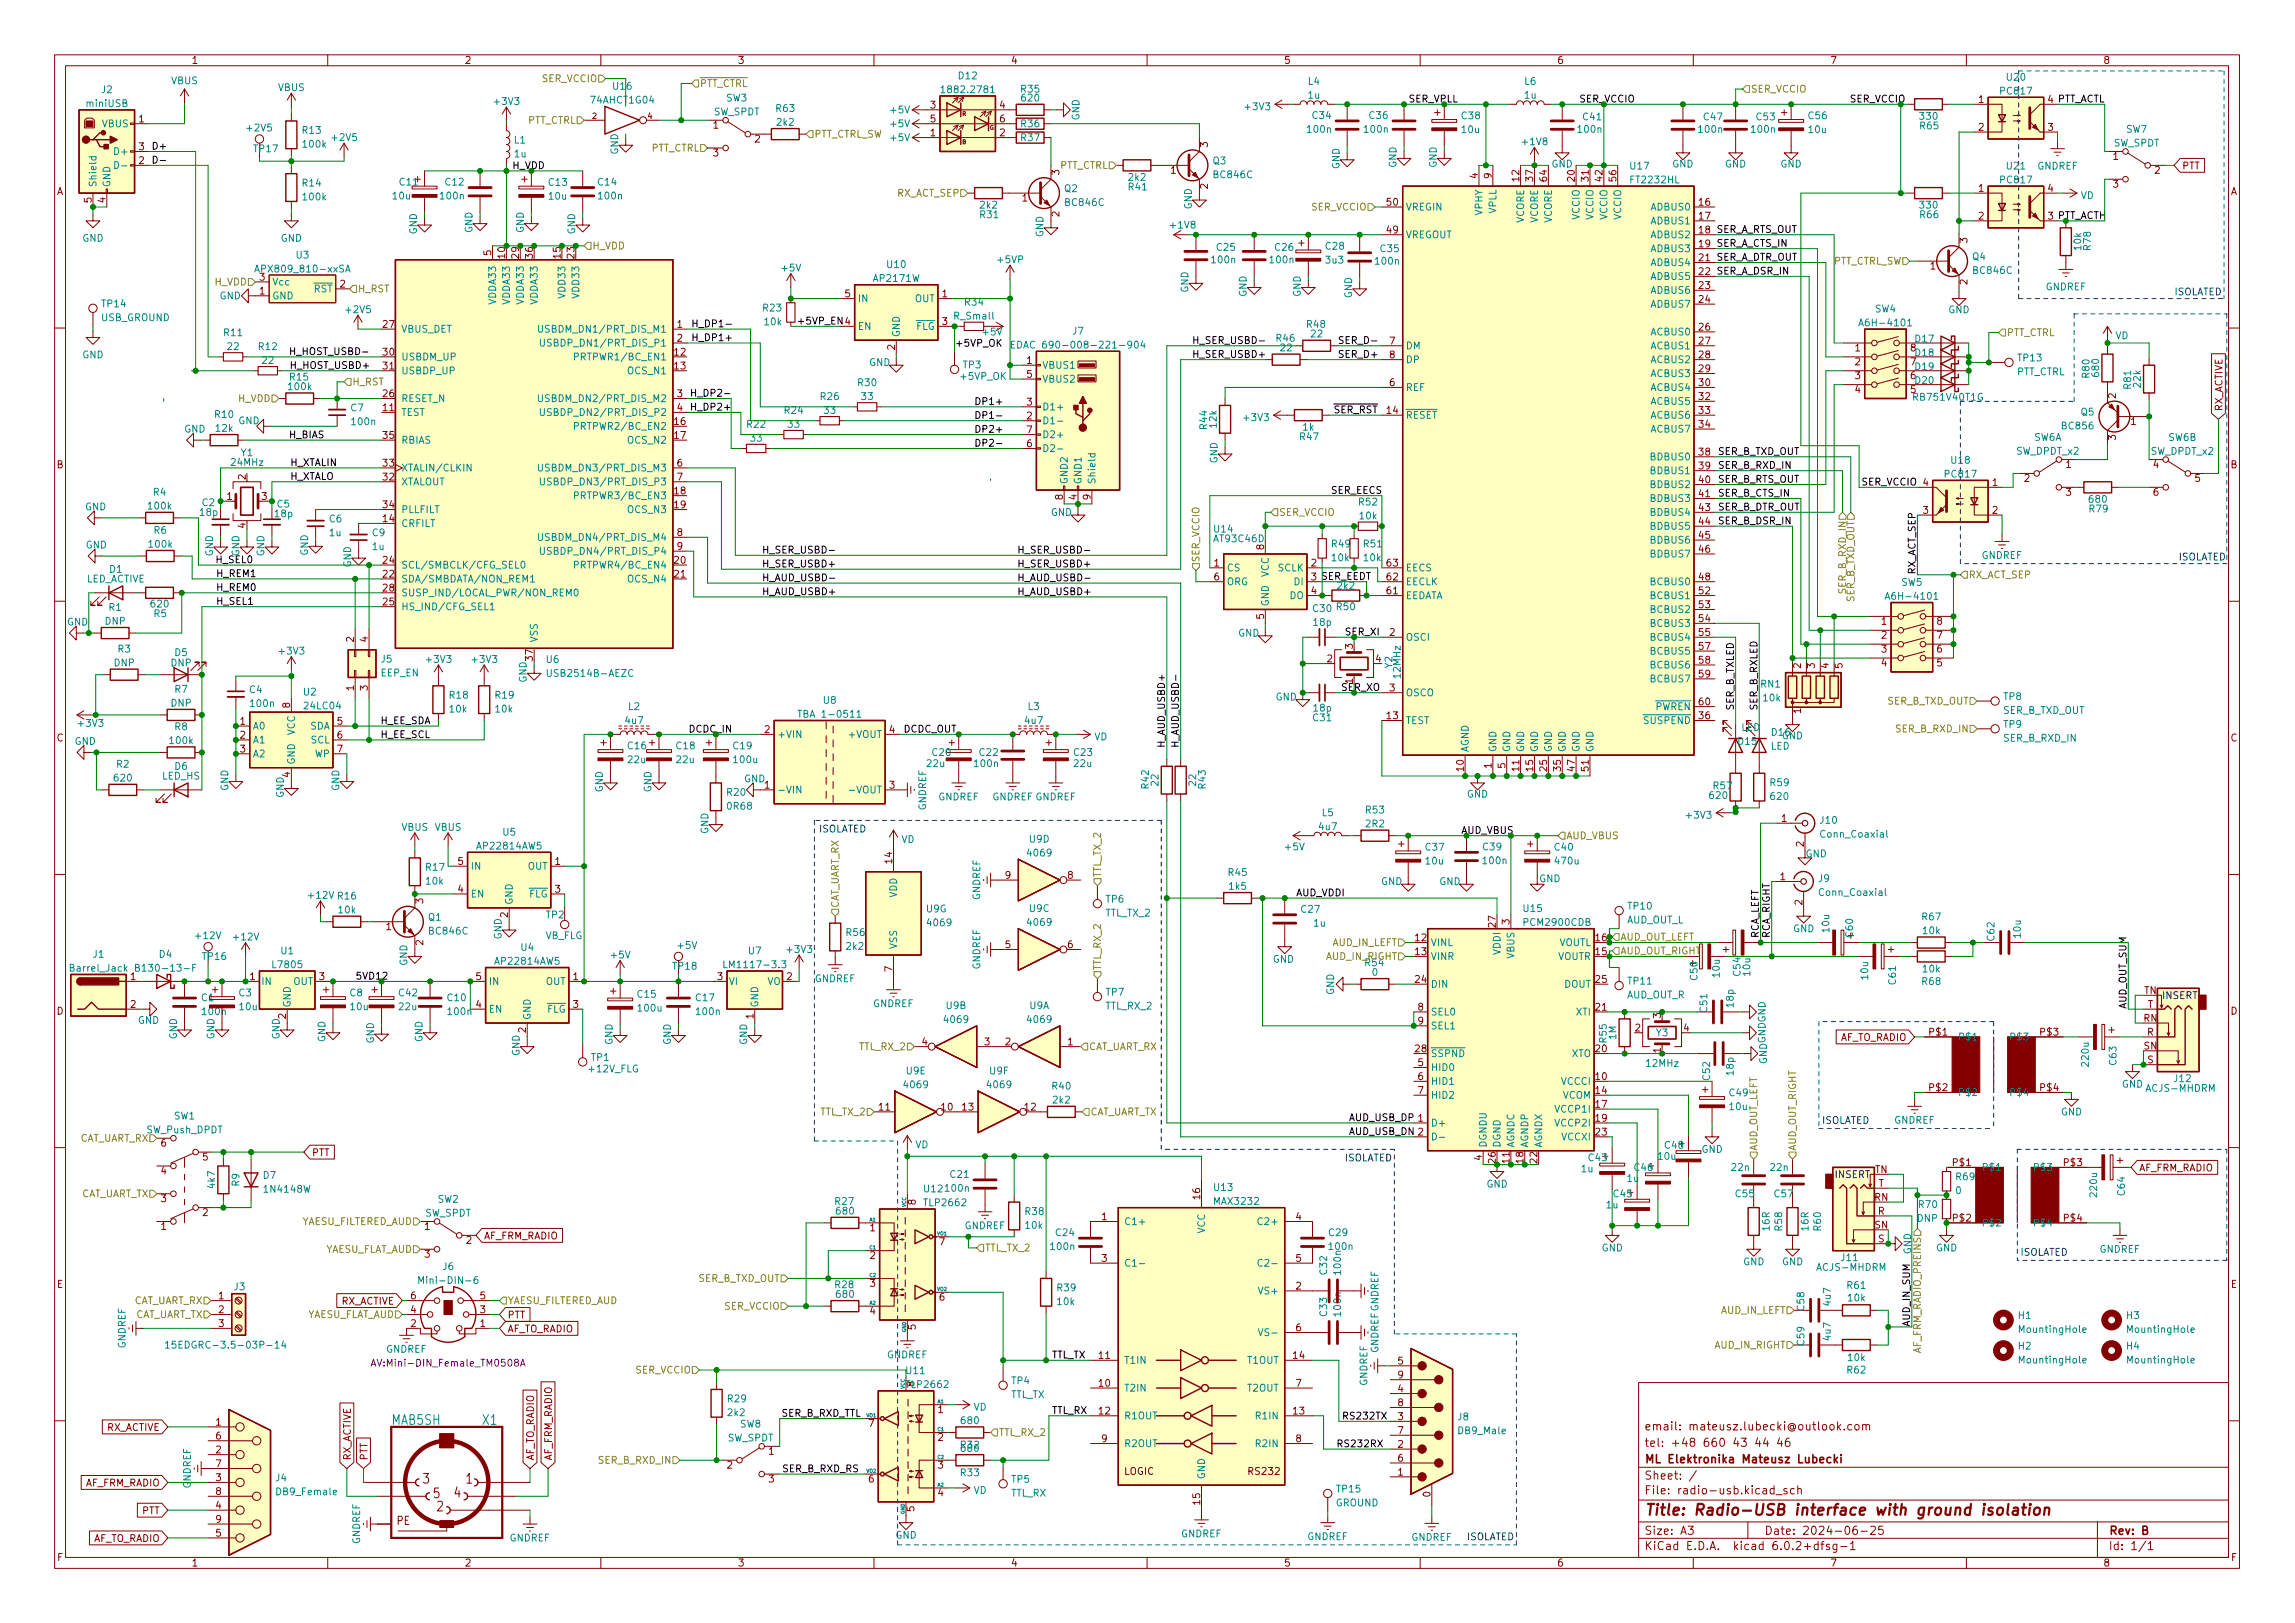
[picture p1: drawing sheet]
<svg xmlns="http://www.w3.org/2000/svg" width="420mm" height="297mm" viewBox="0 0 420 297" stroke-linecap="round" stroke-linejoin="round" font-family="sans-serif">
<defs><g id="words">
<text font-size="2.8" fill="#840000" x="301" y="277.3">Title: Radio-USB interface with ground isolation</text>
<g font-size="2.5" fill="#008484">
<text x="71.7" y="260.8">MAB5SH</text>
<text x="88.4" y="260.8">X1</text>
</g>
<g font-size="2.5" fill="#840000">
<text x="77.4" y="271.5">3</text>
<text x="79.4" y="274.2">5</text>
<text x="83.2" y="274.1">4</text>
<text x="85.3" y="271.5">1</text>
<text x="80" y="276.6">2</text>
</g>
<g font-size="2.1" fill="#840000">
<text x="301" y="261.8">email: mateusz.lubecki@outlook.com</text>
<text x="301" y="267.8">ML Elektronika Mateusz Lubecki</text>
<text x="301" y="264.8">tel: +48 660 43 44 46</text>
<text x="301" y="273.5">File: radio-usb.kicad_sch</text>
<text x="301" y="270.8">Sheet: /</text>
<text x="72.6" y="279.1">PE</text>
<text x="301" y="280.9">Size: A3</text>
<text x="323" y="280.9">Date: 2024-06-25</text>
<text x="386" y="280.9">Rev: B</text>
<text x="301" y="283.7">KiCad E.D.A. kicad 6.0.2+dfsg-1</text>
<text x="386" y="283.7">Id: 1/1</text>
</g>
<g font-size="1.8" fill="#840000">
<text x="35" y="11.7">1</text>
<text x="85" y="11.7">2</text>
<text x="135" y="11.7">3</text>
<text x="185" y="11.7">4</text>
<text x="235" y="11.7">5</text>
<text x="285" y="11.7">6</text>
<text x="335" y="11.7">7</text>
<text x="385" y="11.7">8</text>
<text x="25.4" y="22.4">1</text>
<text x="130.6" y="23.5">1</text>
<text x="170.3" y="19.8">3</text>
<text x="170.3" y="22.4">5</text>
<text x="183" y="19.8">4</text>
<text x="183" y="22.4">6</text>
<text x="362.2" y="18.8">1</text>
<text x="362.2" y="23.9">2</text>
<text x="374.9" y="23.9">3</text>
<text x="25.4" y="27.5">3</text>
<text x="130.6" y="28.6">3</text>
<text x="138.2" y="26.1">2</text>
<text x="170.3" y="24.9">1</text>
<text x="183" y="24.9">2</text>
<text x="221.1" y="26.9" transform="rotate(-90 221.1 26.9)">3</text>
<text x="386.9" y="29.2">1</text>
<text x="10.3" y="35.7">A</text>
<text x="25.4" y="30">2</text>
<text x="193.9" y="32" transform="rotate(-90 193.9 32)">3</text>
<text x="214.3" y="31.8">1</text>
<text x="221.1" y="34.6" transform="rotate(-90 221.1 34.6)">2</text>
<text x="270.5" y="32.7" transform="rotate(-90 270.5 32.7)">4</text>
<text x="273" y="32.7" transform="rotate(-90 273 32.7)">9</text>
<text x="278.1" y="33.2" transform="rotate(-90 278.1 33.2)">12</text>
<text x="280.7" y="33.2" transform="rotate(-90 280.7 33.2)">37</text>
<text x="283.2" y="33.2" transform="rotate(-90 283.2 33.2)">64</text>
<text x="288.3" y="33.2" transform="rotate(-90 288.3 33.2)">20</text>
<text x="290.8" y="33.2" transform="rotate(-90 290.8 33.2)">31</text>
<text x="293.4" y="33.2" transform="rotate(-90 293.4 33.2)">42</text>
<text x="295.9" y="33.2" transform="rotate(-90 295.9 33.2)">56</text>
<text x="362.2" y="35.1">1</text>
<text x="374.9" y="35.1">4</text>
<text x="386.9" y="34.3">3</text>
<text x="394.5" y="31.8">2</text>
<text x="399.4" y="31">PTT</text>
<text x="408.3" y="35.7">A</text>
<text x="16.8" y="37.1" transform="rotate(-90 16.8 37.1)">5</text>
<text x="19.3" y="37.1" transform="rotate(-90 19.3 37.1)">4</text>
<text x="187.2" y="36.9">1</text>
<text x="193.9" y="39.6" transform="rotate(-90 193.9 39.6)">2</text>
<text x="253.9" y="37.6">50</text>
<text x="311.1" y="37.6">16</text>
<text x="311.1" y="40.2">17</text>
<text x="362.2" y="40.2">2</text>
<text x="89.9" y="46.8" transform="rotate(-90 89.9 46.8)">5</text>
<text x="92.5" y="47.2" transform="rotate(-90 92.5 47.2)">10</text>
<text x="95" y="47.2" transform="rotate(-90 95 47.2)">29</text>
<text x="97.5" y="47.2" transform="rotate(-90 97.5 47.2)">36</text>
<text x="102.6" y="47.2" transform="rotate(-90 102.6 47.2)">15</text>
<text x="105.2" y="47.2" transform="rotate(-90 105.2 47.2)">23</text>
<text x="253.9" y="42.7">49</text>
<text x="360.2" y="44.5" transform="rotate(-90 360.2 44.5)">3</text>
<text x="47.5" y="53.9">1</text>
<text x="47.5" y="51.3">3</text>
<text x="62.2" y="52.6">2</text>
<text x="311.1" y="52.9">23</text>
<text x="353.4" y="49.3">1</text>
<text x="360.2" y="52.1" transform="rotate(-90 360.2 52.1)">2</text>
<text x="70.1" y="60">27</text>
<text x="124" y="60">1</text>
<text x="154.7" y="54.4">5</text>
<text x="172.5" y="54.4">1</text>
<text x="172.5" y="59.5">3</text>
<text x="311.1" y="55.4">24</text>
<text x="70.1" y="65.1">30</text>
<text x="123.5" y="65.1">12</text>
<text x="124" y="62.5">2</text>
<text x="163.8" y="64" transform="rotate(-90 163.8 64)">2</text>
<text x="254.4" y="63">7</text>
<text x="254.4" y="65.6">8</text>
<text x="311.1" y="60.5">26</text>
<text x="311.1" y="63">27</text>
<text x="311.1" y="65.6">28</text>
<text x="339.6" y="64.3">1</text>
<text x="349.8" y="64.3">8</text>
<text x="70.1" y="67.6">31</text>
<text x="123.5" y="67.6">13</text>
<text x="188" y="66.6">1</text>
<text x="188" y="69.1">5</text>
<text x="254.4" y="70.6">6</text>
<text x="311.1" y="68.1">29</text>
<text x="311.1" y="70.6">30</text>
<text x="339.6" y="66.8">2</text>
<text x="339.6" y="69.4">3</text>
<text x="339.6" y="71.9">4</text>
<text x="349.8" y="71.9">5</text>
<text x="349.8" y="69.4">6</text>
<text x="349.8" y="66.8">7</text>
<text x="70.1" y="75.2">11</text>
<text x="70.1" y="72.7">26</text>
<text x="123.5" y="77.8">16</text>
<text x="124" y="72.7">3</text>
<text x="124" y="75.2">4</text>
<text x="188" y="76.7">2</text>
<text x="188" y="74.2">3</text>
<text x="311.1" y="73.2">32</text>
<text x="311.1" y="75.7">33</text>
<text x="387.3" y="72.9" transform="rotate(-90 387.3 72.9)">2</text>
<text x="390.1" y="77.8">1</text>
<text x="406.9" y="75.3" transform="rotate(-90 406.9 75.3)">RX_ACTIVE</text>
<text x="70.1" y="80.3">35</text>
<text x="123.5" y="80.3">17</text>
<text x="188" y="81.8">6</text>
<text x="188" y="79.3">7</text>
<text x="311.1" y="78.3">34</text>
<text x="311.1" y="83.3">38</text>
<text x="387.3" y="80.5" transform="rotate(-90 387.3 80.5)">3</text>
<text x="10.3" y="85.7">B</text>
<text x="45" y="87.8" transform="rotate(-90 45 87.8)">2</text>
<text x="70.1" y="87.9">32</text>
<text x="70.1" y="85.4">33</text>
<text x="124" y="85.4">6</text>
<text x="124" y="87.9">7</text>
<text x="311.1" y="85.9">39</text>
<text x="311.1" y="88.4">40</text>
<text x="364.8" y="88.9">1</text>
<text x="370.6" y="88.2">2</text>
<text x="378.2" y="85.6">1</text>
<text x="394.2" y="85.6">4</text>
<text x="401.8" y="88.2">5</text>
<text x="408.3" y="85.7">B</text>
<text x="41.5" y="91.5">1</text>
<text x="47.9" y="91.5">3</text>
<text x="70.1" y="95.5">14</text>
<text x="70.1" y="93">34</text>
<text x="123.5" y="90.5">18</text>
<text x="123.5" y="93">19</text>
<text x="194.6" y="91.5" transform="rotate(-90 194.6 91.5)">8</text>
<text x="197.1" y="91.5" transform="rotate(-90 197.1 91.5)">4</text>
<text x="199.6" y="91.5" transform="rotate(-90 199.6 91.5)">9</text>
<text x="311.1" y="91">41</text>
<text x="311.1" y="93.5">43</text>
<text x="352.1" y="94">3</text>
<text x="364.8" y="94">2</text>
<text x="378.2" y="90.7">3</text>
<text x="394.2" y="90.7">6</text>
<text x="45" y="96.7" transform="rotate(-90 45 96.7)">4</text>
<text x="124" y="98.1">8</text>
<text x="124" y="100.6">9</text>
<text x="231.4" y="100.6" transform="rotate(-90 231.4 100.6)">8</text>
<text x="311.1" y="96">44</text>
<text x="311.1" y="98.6">45</text>
<text x="311.1" y="101.1">46</text>
<text x="70.1" y="105.7">22</text>
<text x="70.1" y="103.2">24</text>
<text x="123.5" y="103.2">20</text>
<text x="123.5" y="105.7">21</text>
<text x="222.3" y="103.7">1</text>
<text x="222.3" y="106.2">6</text>
<text x="240" y="103.7">2</text>
<text x="253.9" y="106.2">62</text>
<text x="253.9" y="103.7">63</text>
<text x="311.1" y="106.2">48</text>
<text x="70.1" y="110.8">25</text>
<text x="70.1" y="108.2">28</text>
<text x="231.4" y="113.3" transform="rotate(-90 231.4 113.3)">5</text>
<text x="240" y="108.7">4</text>
<text x="253.9" y="108.7">61</text>
<text x="311.1" y="108.7">52</text>
<text x="311.1" y="111.3">53</text>
<text x="311.1" y="113.8">54</text>
<text x="64.8" y="117.5" transform="rotate(-90 64.8 117.5)">2</text>
<text x="67.3" y="117.5" transform="rotate(-90 67.3 117.5)">4</text>
<text x="247.6" y="118.8" transform="rotate(-90 247.6 118.8)">3</text>
<text x="254.4" y="116.4">2</text>
<text x="311.1" y="116.4">55</text>
<text x="311.1" y="118.9">57</text>
<text x="344.4" y="114.3">1</text>
<text x="344.4" y="116.9">2</text>
<text x="344.4" y="119.4">3</text>
<text x="354.6" y="119.4">6</text>
<text x="354.6" y="116.9">7</text>
<text x="354.6" y="114.3">8</text>
<text x="97.5" y="120.9" transform="rotate(-90 97.5 120.9)">37</text>
<text x="243" y="121.2">2</text>
<text x="247.6" y="125.1" transform="rotate(-90 247.6 125.1)">1</text>
<text x="251.9" y="121.2">4</text>
<text x="311.1" y="121.4">58</text>
<text x="311.1" y="124">59</text>
<text x="329.7" y="122.3" transform="rotate(-90 329.7 122.3)">2</text>
<text x="332.2" y="122.3" transform="rotate(-90 332.2 122.3)">3</text>
<text x="334.8" y="122.3" transform="rotate(-90 334.8 122.3)">4</text>
<text x="337.3" y="122.3" transform="rotate(-90 337.3 122.3)">5</text>
<text x="344.4" y="122">4</text>
<text x="354.6" y="122">5</text>
<text x="53.1" y="129.6" transform="rotate(-90 53.1 129.6)">8</text>
<text x="64.8" y="126.4" transform="rotate(-90 64.8 126.4)">1</text>
<text x="67.3" y="126.4" transform="rotate(-90 67.3 126.4)">3</text>
<text x="253.9" y="131.6">13</text>
<text x="254.4" y="126.5">3</text>
<text x="311.1" y="131.6">36</text>
<text x="311.1" y="129.1">60</text>
<text x="329.7" y="130.6" transform="rotate(-90 329.7 130.6)">1</text>
<text x="10.3" y="135.7">C</text>
<text x="44" y="132.6">1</text>
<text x="44" y="135.2">2</text>
<text x="44" y="137.7">3</text>
<text x="61.7" y="132.6">5</text>
<text x="61.7" y="135.2">6</text>
<text x="61.7" y="137.7">7</text>
<text x="140" y="134.1">2</text>
<text x="162.8" y="134.1">4</text>
<text x="408.3" y="135.7">C</text>
<text x="53.1" y="142.3" transform="rotate(-90 53.1 142.3)">4</text>
<text x="268" y="141.1" transform="rotate(-90 268 141.1)">10</text>
<text x="273" y="140.6" transform="rotate(-90 273 140.6)">1</text>
<text x="275.6" y="140.6" transform="rotate(-90 275.6 140.6)">5</text>
<text x="278.1" y="141.1" transform="rotate(-90 278.1 141.1)">11</text>
<text x="280.7" y="141.1" transform="rotate(-90 280.7 141.1)">15</text>
<text x="283.2" y="141.1" transform="rotate(-90 283.2 141.1)">25</text>
<text x="285.8" y="141.1" transform="rotate(-90 285.8 141.1)">35</text>
<text x="288.3" y="141.1" transform="rotate(-90 288.3 141.1)">47</text>
<text x="290.8" y="141.1" transform="rotate(-90 290.8 141.1)">51</text>
<text x="140" y="144.3">1</text>
<text x="162.8" y="144.3">3</text>
<text x="326.2" y="150.4">1</text>
<text x="330.2" y="155" transform="rotate(-90 330.2 155)">2</text>
<text x="83.8" y="158.3">5</text>
<text x="101.6" y="158.3">1</text>
<text x="163.3" y="158" transform="rotate(-90 163.3 158)">14</text>
<text x="184" y="160.8">9</text>
<text x="195.5" y="160.8">8</text>
<text x="325.9" y="161.1">1</text>
<text x="77.5" y="165.4" transform="rotate(-90 77.5 165.4)">3</text>
<text x="83.8" y="163.4">4</text>
<text x="93" y="167.9" transform="rotate(-90 93 167.9)">2</text>
<text x="101.6" y="163.4">3</text>
<text x="329.9" y="165.6" transform="rotate(-90 329.9 165.6)">2</text>
<text x="70.7" y="170.2">1</text>
<text x="77.5" y="173" transform="rotate(-90 77.5 173)">2</text>
<text x="184" y="173.5">5</text>
<text x="195.5" y="173.5">6</text>
<text x="259.1" y="172.2">12</text>
<text x="273.8" y="169.7" transform="rotate(-90 273.8 169.7)">27</text>
<text x="276.4" y="169.2" transform="rotate(-90 276.4 169.2)">3</text>
<text x="23.9" y="179.4">1</text>
<text x="45.7" y="179.4">1</text>
<text x="58.4" y="179.4">3</text>
<text x="87.1" y="179.4">5</text>
<text x="104.9" y="179.4">1</text>
<text x="131.3" y="179.4">3</text>
<text x="144" y="179.4">2</text>
<text x="163.3" y="177.8" transform="rotate(-90 163.3 177.8)">7</text>
<text x="259.1" y="174.8">13</text>
<text x="259.1" y="179.9">24</text>
<text x="292.1" y="179.9">25</text>
<text x="10.3" y="185.7">D</text>
<text x="23.9" y="184.4">2</text>
<text x="87.1" y="184.4">4</text>
<text x="104.9" y="184.4">3</text>
<text x="259.6" y="184.9">8</text>
<text x="292.1" y="184.9">21</text>
<text x="392.5" y="181.9">TN</text>
<text x="393.2" y="184.4">T</text>
<text x="408.3" y="185.7">D</text>
<text x="52.3" y="186.5" transform="rotate(-90 52.3 186.5)">2</text>
<text x="96.3" y="189" transform="rotate(-90 96.3 189)">2</text>
<text x="137.9" y="186.5" transform="rotate(-90 137.9 186.5)">1</text>
<text x="168.8" y="191.3">4</text>
<text x="180.2" y="191.3">3</text>
<text x="184" y="191.3">2</text>
<text x="195.5" y="191.3">1</text>
<text x="259.6" y="187.5">9</text>
<text x="299.4" y="188.8">2</text>
<text x="304" y="186.3" transform="rotate(-90 304 186.3)">3</text>
<text x="308.2" y="188.8">4</text>
<text x="336.6" y="190.5">AF_TO_RADIO</text>
<text x="353.3" y="189.5">P$1</text>
<text x="373.6" y="189.5">P$3</text>
<text x="392.4" y="187">RN</text>
<text x="393.1" y="189.5">R</text>
<text x="259.1" y="192.6">28</text>
<text x="259.6" y="195.1">5</text>
<text x="259.6" y="197.6">6</text>
<text x="292.1" y="197.6">10</text>
<text x="292.1" y="192.6">20</text>
<text x="304" y="192.7" transform="rotate(-90 304 192.7)">1</text>
<text x="392.5" y="192.1">SN</text>
<text x="393.1" y="194.6">S</text>
<text x="160.9" y="203.2">11</text>
<text x="172.4" y="203.2">10</text>
<text x="176.2" y="203.2">13</text>
<text x="187.6" y="203.2">12</text>
<text x="259.6" y="200.2">7</text>
<text x="292.1" y="200.2">14</text>
<text x="292.1" y="202.7">17</text>
<text x="353.3" y="199.7">P$2</text>
<text x="373.6" y="199.7">P$4</text>
<text x="29.5" y="209.8">6</text>
<text x="292.1" y="205.3">19</text>
<text x="292.1" y="207.8">23</text>
<text x="29.5" y="214.9">4</text>
<text x="37.1" y="212.4">5</text>
<text x="57.1" y="211.6">PTT</text>
<text x="271.3" y="212.4" transform="rotate(-90 271.3 212.4)">4</text>
<text x="273.8" y="212.9" transform="rotate(-90 273.8 212.9)">26</text>
<text x="276.4" y="212.9" transform="rotate(-90 276.4 212.9)">11</text>
<text x="278.9" y="212.9" transform="rotate(-90 278.9 212.9)">18</text>
<text x="281.4" y="212.9" transform="rotate(-90 281.4 212.9)">22</text>
<text x="343.2" y="214.7">TN</text>
<text x="357.6" y="213.4">P$1</text>
<text x="377.9" y="213.4">P$3</text>
<text x="391.6" y="214.4">AF_FRM_RADIO</text>
<text x="29.5" y="220">3</text>
<text x="167.6" y="220.5" transform="rotate(-90 167.6 220.5)">8</text>
<text x="219.7" y="219.5" transform="rotate(-90 219.7 219.5)">16</text>
<text x="343.1" y="219.7">RN</text>
<text x="343.9" y="217.2">T</text>
<text x="29.5" y="225.1">1</text>
<text x="37.1" y="222.5">2</text>
<text x="77.7" y="225.1">1</text>
<text x="85.4" y="227.6">2</text>
<text x="88.6" y="226.8">AF_FRM_RADIO</text>
<text x="159.3" y="225.3">1</text>
<text x="172" y="227.9">7</text>
<text x="201.7" y="223.3">1</text>
<text x="237.3" y="223.3">4</text>
<text x="343.2" y="224.8">SN</text>
<text x="343.8" y="222.3">R</text>
<text x="343.8" y="227.4">S</text>
<text x="357.6" y="223.6">P$2</text>
<text x="377.9" y="223.6">P$4</text>
<text x="77.7" y="230.2">3</text>
<text x="159.3" y="230.4">2</text>
<text x="201.7" y="230.9">3</text>
<text x="237.3" y="230.9">5</text>
<text x="10.4" y="235.7">E</text>
<text x="40" y="237.8">1</text>
<text x="62.3" y="238.8">RX_ACTIVE</text>
<text x="75.2" y="237.8">6</text>
<text x="87.9" y="237.8">5</text>
<text x="159.3" y="235.5">3</text>
<text x="172" y="238">6</text>
<text x="237.3" y="236">2</text>
<text x="408.4" y="235.7">E</text>
<text x="40" y="240.3">2</text>
<text x="40" y="242.9">3</text>
<text x="75.2" y="242.9">2</text>
<text x="75.2" y="240.3">4</text>
<text x="87.9" y="242.9">1</text>
<text x="87.9" y="240.3">3</text>
<text x="92.9" y="243.8">AF_TO_RADIO</text>
<text x="92.9" y="241.3">PTT</text>
<text x="159.3" y="240.6">4</text>
<text x="167.6" y="243.4" transform="rotate(-90 167.6 243.4)">5</text>
<text x="237.3" y="243.6">6</text>
<text x="201.2" y="248.7">11</text>
<text x="236.8" y="248.7">14</text>
<text x="255.9" y="249.7">5</text>
<text x="201.2" y="253.8">10</text>
<text x="237.3" y="253.8">7</text>
<text x="255.9" y="254.8">4</text>
<text x="255.9" y="257.3">8</text>
<text x="255.9" y="252.3">9</text>
<text x="19.4" y="261.9">RX_ACTIVE</text>
<text x="39.5" y="260.9">1</text>
<text x="39.5" y="263.4">6</text>
<text x="159" y="261.1">7</text>
<text x="171.7" y="258.6">1</text>
<text x="171.7" y="263.7">2</text>
<text x="201.2" y="258.9">12</text>
<text x="201.7" y="263.9">9</text>
<text x="236.8" y="258.9">13</text>
<text x="237.3" y="263.9">8</text>
<text x="255.9" y="259.9">3</text>
<text x="255.9" y="262.4">7</text>
<text x="39.5" y="266">2</text>
<text x="39.5" y="268.5">7</text>
<text x="64.2" y="267.3" transform="rotate(-90 64.2 267.3)">RX_ACTIVE</text>
<text x="67.3" y="267.3" transform="rotate(-90 67.3 267.3)">PTT</text>
<text x="97.8" y="267.3" transform="rotate(-90 97.8 267.3)">AF_TO_RADIO</text>
<text x="101.1" y="267.3" transform="rotate(-90 101.1 267.3)">AF_FRM_RADIO</text>
<text x="133.1" y="268.8">2</text>
<text x="140.7" y="266.2">1</text>
<text x="171.7" y="268.8">3</text>
<text x="205.7" y="269.9">LOGIC</text>
<text x="228.7" y="269.9">RS232</text>
<text x="255.9" y="265">2</text>
<text x="255.9" y="267.5">6</text>
<text x="15.5" y="272">AF_FRM_RADIO</text>
<text x="39.5" y="271.1">3</text>
<text x="39.5" y="273.6">8</text>
<text x="140.7" y="271.3">3</text>
<text x="159" y="271.3">6</text>
<text x="171.7" y="273.8">4</text>
<text x="219.7" y="275.3" transform="rotate(-90 219.7 275.3)">15</text>
<text x="255.9" y="270">1</text>
<text x="261.9" y="274" transform="rotate(-90 261.9 274)">0</text>
<text x="26" y="277.1">PTT</text>
<text x="39.5" y="276.1">4</text>
<text x="39.5" y="281.2">5</text>
<text x="39.5" y="278.7">9</text>
<text x="167.4" y="276.6" transform="rotate(-90 167.4 276.6)">5</text>
<text x="10.4" y="285.7">F</text>
<text x="16.8" y="282.2">AF_TO_RADIO</text>
<text x="35" y="286.7">1</text>
<text x="85" y="286.7">2</text>
<text x="135" y="286.7">3</text>
<text x="185" y="286.7">4</text>
<text x="235" y="286.7">5</text>
<text x="285" y="286.7">6</text>
<text x="335" y="286.7">7</text>
<text x="385" y="286.7">8</text>
<text x="408.4" y="285.7">F</text>
</g>
<g font-size="1.8" fill="#008484">
<text x="18.6" y="17">J2</text>
<text x="31.3" y="15.4">VBUS</text>
<text x="50.9" y="16.7">VBUS</text>
<text x="112.3" y="16.4">U16</text>
<text x="173" y="17">1882.2781</text>
<text x="175.5" y="14.5">D12</text>
<text x="187" y="16.9">R35</text>
<text x="239.5" y="15.5">L4</text>
<text x="279.1" y="15.5">L6</text>
<text x="366.4" y="17.3">PC817</text>
<text x="367.4" y="14.8">U20</text>
<text x="15.9" y="19.6">miniUSB</text>
<text x="18.7" y="23.3">VBUS</text>
<text x="90.6" y="19.2">+3V3</text>
<text x="108.3" y="18.9">74AHCT1G04</text>
<text x="130.6" y="21.1">SW_SPDT</text>
<text x="133" y="18.6">SW3</text>
<text x="142.1" y="20.5">R63</text>
<text x="142.3" y="23">2k2</text>
<text x="163.1" y="20.7">+5V</text>
<text x="163.1" y="23.3">+5V</text>
<text x="187" y="23.3">R36</text>
<text x="187.1" y="18.6">620</text>
<text x="197.6" y="22.1" transform="rotate(-90 197.6 22.1)">GND</text>
<text x="228.1" y="20.2">+3V3</text>
<text x="239.5" y="18.1">1u</text>
<text x="240.3" y="21.8">C34</text>
<text x="250.7" y="21.8">C36</text>
<text x="267.6" y="21.8">C38</text>
<text x="279.1" y="18.1">1u</text>
<text x="289.9" y="22">C41</text>
<text x="312" y="22">C47</text>
<text x="321.6" y="22">C53</text>
<text x="331.1" y="21.8">C56</text>
<text x="351.6" y="23.7">R65</text>
<text x="351.6" y="21.9">330</text>
<text x="21.3" y="28.4">D+</text>
<text x="45.3" y="24">+2V5</text>
<text x="46.5" y="27.8">TP17</text>
<text x="55.4" y="24.5">R13</text>
<text x="55.6" y="27">100k</text>
<text x="60.9" y="25.8">+2V5</text>
<text x="94.1" y="26.3">L1</text>
<text x="94.2" y="28.8">1u</text>
<text x="113.2" y="28.3" transform="rotate(-90 113.2 28.3)">GND</text>
<text x="163.1" y="25.8">+5V</text>
<text x="187" y="25.8">R37</text>
<text x="239.5" y="24.3">100n</text>
<text x="249.9" y="24.3">100n</text>
<text x="267.7" y="24.3">10u</text>
<text x="278.8" y="26.6">+1V8</text>
<text x="289" y="24.3">100n</text>
<text x="311.1" y="24.3">100n</text>
<text x="320.7" y="24.3">100n</text>
<text x="331.2" y="24.3">10u</text>
<text x="386.9" y="26.8">SW_SPDT</text>
<text x="389.2" y="24.3">SW7</text>
<text x="17.7" y="34.3" transform="rotate(-90 17.7 34.3)">Shield</text>
<text x="20.2" y="34.3" transform="rotate(-90 20.2 34.3)">GND</text>
<text x="55.4" y="34.1">R14</text>
<text x="73.2" y="33.9">C11</text>
<text x="81.6" y="33.9">C12</text>
<text x="100.5" y="34">C13</text>
<text x="109.5" y="33.9">C14</text>
<text x="194.9" y="35.1">Q2</text>
<text x="206.7" y="34.8">R41</text>
<text x="206.7" y="33.1">2k2</text>
<text x="222.1" y="30.1">Q3</text>
<text x="222.3" y="32.6">BC846C</text>
<text x="245.2" y="31" transform="rotate(-90 245.2 31)">GND</text>
<text x="255.7" y="30.7" transform="rotate(-90 255.7 30.7)">GND</text>
<text x="263" y="30.7" transform="rotate(-90 263 30.7)">GND</text>
<text x="284" y="30.6">GND</text>
<text x="298.5" y="31">U17</text>
<text x="298.7" y="33.5">FT2232HL</text>
<text x="306.1" y="30.6">GND</text>
<text x="315.8" y="30.6">GND</text>
<text x="325.9" y="30.6">GND</text>
<text x="366.4" y="33.5">PC817</text>
<text x="367.4" y="31">U21</text>
<text x="372.9" y="31">GNDREF</text>
<text x="55.6" y="36.7">100k</text>
<text x="72" y="36.5">10u</text>
<text x="80.7" y="36.5">100n</text>
<text x="100.5" y="36.5">10u</text>
<text x="109.7" y="36.5">100n</text>
<text x="179.5" y="39.9">R31</text>
<text x="179.5" y="38.2">2k2</text>
<text x="195.1" y="37.7">BC846C</text>
<text x="214.4" y="41.8">+1V8</text>
<text x="218.2" y="38.3" transform="rotate(-90 218.2 38.3)">GND</text>
<text x="257.3" y="38.5">VREGIN</text>
<text x="271.4" y="39.4" transform="rotate(-90 271.4 39.4)">VPHY</text>
<text x="273.9" y="39.1" transform="rotate(-90 273.9 39.1)">VPLL</text>
<text x="279" y="40.9" transform="rotate(-90 279 40.9)">VCORE</text>
<text x="281.6" y="40.9" transform="rotate(-90 281.6 40.9)">VCORE</text>
<text x="284.1" y="40.9" transform="rotate(-90 284.1 40.9)">VCORE</text>
<text x="289.2" y="40.2" transform="rotate(-90 289.2 40.2)">VCCIO</text>
<text x="291.7" y="40.2" transform="rotate(-90 291.7 40.2)">VCCIO</text>
<text x="294.3" y="40.2" transform="rotate(-90 294.3 40.2)">VCCIO</text>
<text x="296.8" y="40.2" transform="rotate(-90 296.8 40.2)">VCCIO</text>
<text x="302.4" y="38.5">ADBUS0</text>
<text x="302.4" y="41.1">ADBUS1</text>
<text x="351.6" y="39.9">R66</text>
<text x="351.6" y="38.2">330</text>
<text x="380.9" y="36.4">VD</text>
<text x="15.1" y="44.2">GND</text>
<text x="51.4" y="44.2">GND</text>
<text x="54.2" y="47.3">U3</text>
<text x="76.3" y="42.9" transform="rotate(-90 76.3 42.9)">GND</text>
<text x="86.5" y="42.7" transform="rotate(-90 86.5 42.7)">GND</text>
<text x="95.9" y="42.7" transform="rotate(-90 95.9 42.7)">GND</text>
<text x="105.3" y="42.9" transform="rotate(-90 105.3 42.9)">GND</text>
<text x="191" y="43.4" transform="rotate(-90 191 43.4)">GND</text>
<text x="222.8" y="45.9">C25</text>
<text x="233.5" y="45.9">C26</text>
<text x="242.7" y="45.7">C28</text>
<text x="252.8" y="46.1">C35</text>
<text x="257.3" y="43.6">VREGOUT</text>
<text x="302.4" y="43.6">ADBUS2</text>
<text x="302.4" y="46.1">ADBUS3</text>
<text x="361.1" y="47.6">Q4</text>
<text x="381" y="45.7" transform="rotate(-90 381 45.7)">10k</text>
<text x="382.8" y="45.7" transform="rotate(-90 382.8 45.7)">R78</text>
<text x="47.6" y="49.9">APX809_810-xxSA</text>
<text x="49.8" y="52.2">Vcc</text>
<text x="56" y="53.5">~{RST}</text>
<text x="143.2" y="49.7">+5V</text>
<text x="160.1" y="51.6">AP2171W</text>
<text x="162.5" y="49">U10</text>
<text x="182.7" y="48.1">+5VP</text>
<text x="217.6" y="53.6" transform="rotate(-90 217.6 53.6)">GND</text>
<text x="221.9" y="48.2">100n</text>
<text x="232.6" y="48.2">100n</text>
<text x="242.8" y="48.2">3u3</text>
<text x="251.9" y="48.4">100n</text>
<text x="302.4" y="48.7">ADBUS4</text>
<text x="302.4" y="51.2">ADBUS5</text>
<text x="302.4" y="53.8">ADBUS6</text>
<text x="361.4" y="50.1">BC846C</text>
<text x="374.5" y="53.1">GNDREF</text>
<text x="18.5" y="58.8">USB_GROUND</text>
<text x="18.7" y="56.2">TP14</text>
<text x="40.2" y="54.8">GND</text>
<text x="49.8" y="54.8">GND</text>
<text x="63.4" y="57.3">+2V5</text>
<text x="90.8" y="55.5" transform="rotate(-90 90.8 55.5)">VDDA33</text>
<text x="93.3" y="55.5" transform="rotate(-90 93.3 55.5)">VDDA33</text>
<text x="95.9" y="55.5" transform="rotate(-90 95.9 55.5)">VDDA33</text>
<text x="98.4" y="55.5" transform="rotate(-90 98.4 55.5)">VDDA33</text>
<text x="103.5" y="54.3" transform="rotate(-90 103.5 54.3)">VDD33</text>
<text x="106" y="54.3" transform="rotate(-90 106 54.3)">VDD33</text>
<text x="139.7" y="57">R23</text>
<text x="140" y="59.5">10k</text>
<text x="157" y="55.3">IN</text>
<text x="167.5" y="55.3">OUT</text>
<text x="174.8" y="58.5">R_Small</text>
<text x="176.7" y="55.9">R34</text>
<text x="228.2" y="54.3" transform="rotate(-90 228.2 54.3)">GND</text>
<text x="238.1" y="54.3" transform="rotate(-90 238.1 54.3)">GND</text>
<text x="239.3" y="60">R48</text>
<text x="247.5" y="54.6" transform="rotate(-90 247.5 54.6)">GND</text>
<text x="302.4" y="56.3">ADBUS7</text>
<text x="341.2" y="59.7">A6H-4101</text>
<text x="343.3" y="57.2">SW4</text>
<text x="356.7" y="57.3">GND</text>
<text x="15.1" y="65.6">GND</text>
<text x="41" y="61.5">R11</text>
<text x="41.7" y="64.1">22</text>
<text x="47.4" y="64.1">R12</text>
<text x="73.4" y="60.9">VBUS_DET</text>
<text x="73.4" y="65.9">USBDM_UP</text>
<text x="99.8" y="60.9">USBDM_DN1/PRT_DIS_M1</text>
<text x="100.4" y="63.4">USBDP_DN1/PRT_DIS_P1</text>
<text x="106.1" y="65.9">PRTPWR1/BC_EN1</text>
<text x="157" y="60.4">EN</text>
<text x="164.7" y="61.8" transform="rotate(-90 164.7 61.8)">GND</text>
<text x="166.3" y="60.4">~{FLG}</text>
<text x="187.8" y="63.8">EDAC 690-008-221-904</text>
<text x="196.4" y="61.2">J7</text>
<text x="233.7" y="62.5">R46</text>
<text x="234.5" y="64.3">22</text>
<text x="240.1" y="61.7">22</text>
<text x="257.3" y="63.9">DM</text>
<text x="302.4" y="61.4">ACBUS0</text>
<text x="302.4" y="63.9">ACBUS1</text>
<text x="350.7" y="62.6">D17</text>
<text x="350.7" y="65.2">D18</text>
<text x="387.3" y="62.1">VD</text>
<text x="48" y="66.6">22</text>
<text x="52.9" y="71.4">100k</text>
<text x="53.1" y="69.6">R15</text>
<text x="73.4" y="68.5">USBDP_UP</text>
<text x="115.1" y="68.5">OCS_N1</text>
<text x="157.1" y="70.7">R30</text>
<text x="159.1" y="67">GND</text>
<text x="175.9" y="69.5">+5VP_OK</text>
<text x="176.3" y="67.4">TP3</text>
<text x="190.8" y="67.5">VBUS1</text>
<text x="190.8" y="70">VBUS2</text>
<text x="257.3" y="71.5">REF</text>
<text x="257.3" y="66.5">DP</text>
<text x="302.4" y="66.5">ACBUS2</text>
<text x="302.4" y="69">ACBUS3</text>
<text x="302.4" y="71.5">ACBUS4</text>
<text x="350.7" y="67.7">D19</text>
<text x="350.7" y="70.3">D20</text>
<text x="369.1" y="68.7">PTT_CTRL</text>
<text x="369.5" y="66.1">TP13</text>
<text x="382.5" y="69.1" transform="rotate(-90 382.5 69.1)">R80</text>
<text x="384.3" y="68.8" transform="rotate(-90 384.3 68.8)">680</text>
<text x="390.1" y="71.1" transform="rotate(-90 390.1 71.1)">R81</text>
<text x="391.9" y="70.9" transform="rotate(-90 391.9 70.9)">22k</text>
<text x="39.4" y="76.5">R10</text>
<text x="43.6" y="77.6">GND</text>
<text x="64.2" y="75.3">C7</text>
<text x="64.5" y="77.8">100n</text>
<text x="73.4" y="76.1">TEST</text>
<text x="73.4" y="73.6">RESET_N</text>
<text x="99.8" y="73.6">USBDM_DN2/PRT_DIS_M2</text>
<text x="100.4" y="76.1">USBDP_DN2/PRT_DIS_P2</text>
<text x="143.7" y="75.7">R24</text>
<text x="150.3" y="73.2">R26</text>
<text x="150.9" y="75.7">33</text>
<text x="157.8" y="73.2">33</text>
<text x="190.8" y="77.6">D1-</text>
<text x="190.8" y="75.1">D1+</text>
<text x="227.8" y="77.1">+3V3</text>
<text x="257.3" y="76.6">~{RESET}</text>
<text x="302.4" y="74.1">ACBUS5</text>
<text x="302.4" y="76.6">ACBUS6</text>
<text x="350.6" y="73.3">RB751V40T1G</text>
<text x="381" y="76">Q5</text>
<text x="33.7" y="79.2">GND</text>
<text x="39.5" y="79">12k</text>
<text x="44.1" y="83.5">Y1</text>
<text x="73.4" y="81.2">RBIAS</text>
<text x="106.1" y="78.6">PRTPWR2/BC_EN2</text>
<text x="115.1" y="81.2">OCS_N2</text>
<text x="136.8" y="78.3">R22</text>
<text x="137.4" y="80.8">33</text>
<text x="144.3" y="78.3">33</text>
<text x="190.8" y="82.7">D2-</text>
<text x="190.8" y="80.2">D2+</text>
<text x="221" y="78.5" transform="rotate(-90 221 78.5)">R44</text>
<text x="222.7" y="78.2" transform="rotate(-90 222.7 78.2)">12k</text>
<text x="238" y="80.6">R47</text>
<text x="238.5" y="78.8">1k</text>
<text x="302.4" y="79.2">ACBUS7</text>
<text x="369.1" y="83.2">SW_DPDT_x2</text>
<text x="372.3" y="80.7">SW6A</text>
<text x="377.6" y="78.6">BC856</text>
<text x="393.7" y="83.2">SW_DPDT_x2</text>
<text x="397" y="80.7">SW6B</text>
<text x="42.4" y="85.3">24MHz</text>
<text x="73.4" y="88.8">XTALOUT</text>
<text x="73.4" y="86.3">XTALIN/CLKIN</text>
<text x="99.8" y="86.3">USBDM_DN3/PRT_DIS_M3</text>
<text x="100.4" y="88.8">USBDP_DN3/PRT_DIS_P3</text>
<text x="195.5" y="88.7" transform="rotate(-90 195.5 88.7)">GND2</text>
<text x="198" y="88.7" transform="rotate(-90 198 88.7)">GND1</text>
<text x="200.5" y="88.7" transform="rotate(-90 200.5 88.7)">Shield</text>
<text x="222.9" y="84.8" transform="rotate(-90 222.9 84.8)">GND</text>
<text x="302.4" y="84.2">BDBUS0</text>
<text x="302.4" y="86.8">BDBUS1</text>
<text x="302.4" y="89.3">BDBUS2</text>
<text x="356.2" y="87.4">PC817</text>
<text x="357.3" y="84.9">U18</text>
<text x="15.5" y="93.4">GND</text>
<text x="27.2" y="93.2">100k</text>
<text x="28.1" y="90.7">R4</text>
<text x="36.7" y="94.4">18p</text>
<text x="37" y="92.6">C2</text>
<text x="50.4" y="94.7">18p</text>
<text x="50.7" y="92.9">C5</text>
<text x="60.3" y="95.6">C6</text>
<text x="73.4" y="93.9">PLLFILT</text>
<text x="106.1" y="91.3">PRTPWR3/BC_EN3</text>
<text x="115.1" y="93.9">OCS_N3</text>
<text x="192.4" y="94.4">GND</text>
<text x="248.8" y="92.5">R52</text>
<text x="249" y="95">10k</text>
<text x="302.4" y="91.9">BDBUS3</text>
<text x="302.4" y="94.4">BDBUS4</text>
<text x="382.6" y="93.8">R79</text>
<text x="382.6" y="92">680</text>
<text x="15.7" y="100.4">GND</text>
<text x="27.4" y="100.2">100k</text>
<text x="28.2" y="97.7">R6</text>
<text x="39" y="101.8" transform="rotate(-90 39 101.8)">GND</text>
<text x="48.4" y="101.8" transform="rotate(-90 48.4 101.8)">GND</text>
<text x="56.4" y="101.7" transform="rotate(-90 56.4 101.7)">GND</text>
<text x="60.3" y="98.1">1u</text>
<text x="68.2" y="98.1">C9</text>
<text x="68.2" y="100.7">1u</text>
<text x="73.4" y="96.4">CRFILT</text>
<text x="99.8" y="99">USBDM_DN4/PRT_DIS_M4</text>
<text x="100.4" y="101.5">USBDP_DN4/PRT_DIS_P4</text>
<text x="222.3" y="97.4">U14</text>
<text x="222.4" y="99.2">AT93C46D</text>
<text x="243.9" y="100.2">R49</text>
<text x="249.7" y="100.2">R51</text>
<text x="302.4" y="96.9">BDBUS5</text>
<text x="302.4" y="99.5">BDBUS6</text>
<text x="15.7" y="106.6">LED_ACTIVE</text>
<text x="20.1" y="104.8">D1</text>
<text x="64.3" y="103.9" transform="rotate(-90 64.3 103.9)">GND</text>
<text x="73.4" y="106.6">SDA/SMBDATA/NON_REM1</text>
<text x="73.4" y="104">SCL/SMBCLK/CFG_SEL0</text>
<text x="106.1" y="104">PRTPWR4/BC_EN4</text>
<text x="115.1" y="106.6">OCS_N4</text>
<text x="224.5" y="104.6">CS</text>
<text x="224.5" y="107.1">ORG</text>
<text x="232.3" y="105.6" transform="rotate(-90 232.3 105.6)">VCC</text>
<text x="233.9" y="104.6">SCLK</text>
<text x="237" y="107.1">DI</text>
<text x="243.9" y="102.7">10k</text>
<text x="249.7" y="102.7">10k</text>
<text x="257.3" y="107.1">EECLK</text>
<text x="257.3" y="104.6">EECS</text>
<text x="302.4" y="102">BDBUS7</text>
<text x="302.4" y="107.1">BCBUS0</text>
<text x="348.1" y="107.2">SW5</text>
<text x="362.7" y="102.3">GNDREF</text>
<text x="20" y="111.8">R1</text>
<text x="27.7" y="111.2">620</text>
<text x="28.2" y="112.9">R5</text>
<text x="73.4" y="111.7">HS_IND/CFG_SEL1</text>
<text x="73.4" y="109.1">SUSP_IND/LOCAL_PWR/NON_REM0</text>
<text x="232.3" y="111" transform="rotate(-90 232.3 111)">GND</text>
<text x="236.1" y="109.6">DO</text>
<text x="240.4" y="112">C30 R50</text>
<text x="257.3" y="109.6">EEDATA</text>
<text x="302.4" y="109.6">BCBUS1</text>
<text x="302.4" y="112.2">BCBUS2</text>
<text x="346" y="109.7">A6H-4101</text>
<text x="12.2" y="114.5">GND</text>
<text x="19.2" y="114.3">DNP</text>
<text x="21.6" y="119.4">R3</text>
<text x="51.3" y="119.8">+3V3</text>
<text x="98.4" y="117.6" transform="rotate(-90 98.4 117.6)">VSS</text>
<text x="226.7" y="116.5">GND</text>
<text x="240.5" y="114.5">18p</text>
<text x="257.3" y="117.3">OSCI</text>
<text x="302.4" y="114.7">BCBUS3</text>
<text x="302.4" y="117.3">BCBUS4</text>
<text x="302.4" y="119.8">BCBUS5</text>
<text x="20.9" y="121.9">DNP</text>
<text x="31.3" y="122">DNP</text>
<text x="32" y="120.1">D5</text>
<text x="69.7" y="123.8">EEP_EN</text>
<text x="69.8" y="121.2">J5</text>
<text x="78.2" y="121.3">+3V3</text>
<text x="86.6" y="121.3">+3V3</text>
<text x="96.4" y="125" transform="rotate(-90 96.4 125)">GND</text>
<text x="100" y="121.3">U6</text>
<text x="100.8" y="123.9">USB2514B-AEZC</text>
<text x="254.9" y="122.3" transform="rotate(-90 254.9 122.3)">Y2</text>
<text x="256.4" y="124" transform="rotate(-90 256.4 124)">12MHz</text>
<text x="302.4" y="122.3">BCBUS6</text>
<text x="302.4" y="124.9">BCBUS7</text>
<text x="322.4" y="125.8">RN1</text>
<text x="31.3" y="129.3">DNP</text>
<text x="32" y="126.8">R7</text>
<text x="45.7" y="126.8">C4</text>
<text x="46" y="129.4">100n</text>
<text x="55.6" y="127.3">U2</text>
<text x="55.9" y="129.8">24LC04</text>
<text x="82.3" y="127.9">R18</text>
<text x="82.4" y="130.4">10k</text>
<text x="90.7" y="127.9">R19</text>
<text x="90.8" y="130.4">10k</text>
<text x="115" y="129.9">L2</text>
<text x="147.1" y="131.3">TBA 1-0511</text>
<text x="150.8" y="128.8">U8</text>
<text x="188.2" y="129.9">L3</text>
<text x="233.5" y="128.2">GND</text>
<text x="240.4" y="132">C31</text>
<text x="240.5" y="130.2">18p</text>
<text x="257.3" y="127.4">OSCO</text>
<text x="301.7" y="130">~{PWREN}</text>
<text x="322.9" y="128.4">10k</text>
<text x="366.6" y="130.6">SER_B_TXD_OUT</text>
<text x="366.8" y="128.1">TP8</text>
<text x="13.6" y="136.3">GND</text>
<text x="14.5" y="133">+3V3</text>
<text x="31.2" y="136.2">100k</text>
<text x="32" y="133.6">R8</text>
<text x="46.2" y="133.5">A0</text>
<text x="46.2" y="136.1">A1</text>
<text x="54" y="134.6" transform="rotate(-90 54 134.6)">VCC</text>
<text x="56.7" y="133.5">SDA</text>
<text x="56.9" y="136.1">SCL</text>
<text x="114.6" y="132.5">4u7</text>
<text x="115" y="137.1">C16</text>
<text x="123.9" y="137.1">C18</text>
<text x="134.3" y="137.1">C19</text>
<text x="142.2" y="135">+VIN</text>
<text x="155.6" y="135">+VOUT</text>
<text x="187.7" y="132.5">4u7</text>
<text x="200.3" y="135.5">VD</text>
<text x="257.3" y="132.5">TEST</text>
<text x="268.9" y="137.7" transform="rotate(-90 268.9 137.7)">AGND</text>
<text x="273.9" y="137.7" transform="rotate(-90 273.9 137.7)">GND</text>
<text x="276.5" y="137.7" transform="rotate(-90 276.5 137.7)">GND</text>
<text x="279" y="137.7" transform="rotate(-90 279 137.7)">GND</text>
<text x="281.6" y="137.7" transform="rotate(-90 281.6 137.7)">GND</text>
<text x="284.1" y="137.7" transform="rotate(-90 284.1 137.7)">GND</text>
<text x="286.6" y="137.7" transform="rotate(-90 286.6 137.7)">GND</text>
<text x="289.2" y="137.7" transform="rotate(-90 289.2 137.7)">GND</text>
<text x="291.7" y="137.7" transform="rotate(-90 291.7 137.7)">GND</text>
<text x="299.7" y="132.5">~{SUSPEND}</text>
<text x="318.3" y="136.3">D15</text>
<text x="318.8" y="133.8">LED</text>
<text x="324.1" y="137.2">LED</text>
<text x="324.4" y="134.6">D16</text>
<text x="326.2" y="135.3">GND</text>
<text x="366.8" y="135.7">SER_B_RXD_IN</text>
<text x="366.8" y="133.2">TP9</text>
<text x="21" y="143">620</text>
<text x="21.3" y="140.5">R2</text>
<text x="29.7" y="142.7">LED_HS</text>
<text x="32" y="140.9">D6</text>
<text x="46.2" y="138.6">A2</text>
<text x="54" y="140" transform="rotate(-90 54 140)">GND</text>
<text x="57.6" y="138.6">WP</text>
<text x="115" y="139.7">22u</text>
<text x="123.9" y="139.7">22u</text>
<text x="134.4" y="139.7">100u</text>
<text x="136.2" y="143.2">GND</text>
<text x="169.8" y="140.4">22u</text>
<text x="170.7" y="138.3">C20</text>
<text x="178.5" y="140.4">100n</text>
<text x="179.4" y="138.3">C22</text>
<text x="196.6" y="138.3">C23</text>
<text x="196.7" y="140.4">22u</text>
<text x="212.1" y="143.8" transform="rotate(-90 212.1 143.8)">22</text>
<text x="219" y="143.8" transform="rotate(-90 219 143.8)">22</text>
<text x="324.2" y="143.9">R59</text>
<text x="41.8" y="144.8" transform="rotate(-90 41.8 144.8)">GND</text>
<text x="51.9" y="146" transform="rotate(-90 51.9 146)">GND</text>
<text x="62.1" y="144.8" transform="rotate(-90 62.1 144.8)">GND</text>
<text x="110.4" y="145" transform="rotate(-90 110.4 145)">GND</text>
<text x="119.3" y="145" transform="rotate(-90 119.3 145)">GND</text>
<text x="133.1" y="145.6">R20</text>
<text x="133.3" y="148.2">0R68</text>
<text x="142.2" y="145.2">-VIN</text>
<text x="156" y="145.2">-VOUT</text>
<text x="169.5" y="148.3" transform="rotate(-90 169.5 148.3)">GNDREF</text>
<text x="171.7" y="146.5">GNDREF</text>
<text x="181.6" y="146.5">GNDREF GNDREF</text>
<text x="210.3" y="144.3" transform="rotate(-90 210.3 144.3)">R42</text>
<text x="220.7" y="144.3" transform="rotate(-90 220.7 144.3)">R43</text>
<text x="242" y="149.4">L5</text>
<text x="250.1" y="148.9">R53</text>
<text x="268.5" y="146">GND</text>
<text x="308.9" y="149.8">+3V3</text>
<text x="313.1" y="146.2">620</text>
<text x="313.7" y="144.4">R57</text>
<text x="324.3" y="146.4">620</text>
<text x="73.5" y="152">VBUS</text>
<text x="79.6" y="152">VBUS</text>
<text x="87.6" y="155.5">AP22814AW5</text>
<text x="92.1" y="152.9">U5</text>
<text x="129.7" y="152.6" transform="rotate(-90 129.7 152.6)">GND</text>
<text x="165" y="154.3">VD</text>
<text x="188.5" y="154.2">U9D</text>
<text x="235.4" y="155.6">+5V</text>
<text x="241.6" y="151.9">4u7</text>
<text x="250.1" y="151.4">2R2</text>
<text x="261" y="155.7">C37</text>
<text x="271.5" y="155.6">C39</text>
<text x="284.7" y="155.7">C40</text>
<text x="333.3" y="150.8">J10</text>
<text x="333.5" y="153.3">Conn_Coaxial</text>
<text x="78" y="159.3">R17</text>
<text x="78.1" y="161.9">10k</text>
<text x="86.1" y="159.2">IN</text>
<text x="96.6" y="159.2">OUT</text>
<text x="188.3" y="156.7">4069</text>
<text x="224.9" y="160.3">R45</text>
<text x="252.8" y="162">GND</text>
<text x="261.1" y="158.2">10u</text>
<text x="263.5" y="162">GND</text>
<text x="271.6" y="158.2">100n</text>
<text x="281.8" y="161.5">GND</text>
<text x="284.8" y="158.2">470u</text>
<text x="330.5" y="156.9">GND</text>
<text x="332.9" y="161.4">J9</text>
<text x="56.6" y="164.5">+12V R16</text>
<text x="62" y="167.1">10k</text>
<text x="86.1" y="164.2">EN</text>
<text x="93.9" y="165.6" transform="rotate(-90 93.9 165.6)">GND</text>
<text x="95.4" y="164.2">~{FLG}</text>
<text x="164.2" y="164.3" transform="rotate(-90 164.2 164.3)">VDD</text>
<text x="169.6" y="167">U9G</text>
<text x="179.5" y="164.8" transform="rotate(-90 179.5 164.8)">GNDREF</text>
<text x="188.5" y="166.9">U9C</text>
<text x="202.3" y="167.7">TTL_TX_2</text>
<text x="202.5" y="165.2">TP6</text>
<text x="225.1" y="162.8">1k5</text>
<text x="238.3" y="167">C27</text>
<text x="279" y="166.9">U15</text>
<text x="298.1" y="166.5">TP10</text>
<text x="333.3" y="164">Conn_Coaxial</text>
<text x="35.9" y="171.9">+12V</text>
<text x="42.9" y="172.1">+12V</text>
<text x="78.4" y="168.5">Q1</text>
<text x="78.7" y="171">BC846C</text>
<text x="91.8" y="171.9" transform="rotate(-90 91.8 171.9)">GND</text>
<text x="99.8" y="171.9">VB_FLG</text>
<text x="100" y="168.1">TP2</text>
<text x="124.1" y="173.6">+5V</text>
<text x="155" y="171.3">R56</text>
<text x="155" y="173.8">2k2</text>
<text x="164.2" y="173.8" transform="rotate(-90 164.2 173.8)">VSS</text>
<text x="169.9" y="169.5">4069</text>
<text x="188.3" y="169.4">4069</text>
<text x="240.5" y="169.6">1u</text>
<text x="261.9" y="173.1">VINL</text>
<text x="279.2" y="169.4">PCM2900CDB</text>
<text x="285.3" y="173.1">VOUTL</text>
<text x="297.7" y="169">AUD_OUT_L</text>
<text x="328.3" y="170.6">GND</text>
<text x="334.9" y="170.6" transform="rotate(-90 334.9 170.6)">10u</text>
<text x="339.2" y="171.5" transform="rotate(-90 339.2 171.5)">C60</text>
<text x="351.9" y="168.4">R67</text>
<text x="352.1" y="171">10k</text>
<text x="365.1" y="172.1" transform="rotate(-90 365.1 172.1)">C62</text>
<text x="370" y="171.6" transform="rotate(-90 370 171.6)">10u</text>
<text x="13" y="177.8">Barrel_Jack</text>
<text x="17.1" y="175.3">J1</text>
<text x="26.1" y="177.8">B130-13-F</text>
<text x="29.2" y="175.3">D4</text>
<text x="37.1" y="175.7">TP16</text>
<text x="50.1" y="177.2">L7805</text>
<text x="51.4" y="174.6">U1</text>
<text x="74.5" y="176.8" transform="rotate(-90 74.5 176.8)">GND</text>
<text x="90.9" y="176.5">AP22814AW5</text>
<text x="95.4" y="174">U4</text>
<text x="111.9" y="175.4">+5V</text>
<text x="123.2" y="177.5">TP18</text>
<text x="133.4" y="177.2">LM1117-3.3</text>
<text x="137" y="174.6">U7</text>
<text x="144.2" y="174.4">+3V3</text>
<text x="149.1" y="179.7">GNDREF</text>
<text x="179.5" y="177.5" transform="rotate(-90 179.5 177.5)">GNDREF</text>
<text x="233" y="176.2">GND</text>
<text x="251.2" y="178.6">0</text>
<text x="261.9" y="175.7">VINR</text>
<text x="274.7" y="174.7" transform="rotate(-90 274.7 174.7)">VDDI</text>
<text x="277.2" y="175.4" transform="rotate(-90 277.2 175.4)">VBUS</text>
<text x="285.1" y="175.7">VOUTR</text>
<text x="310.8" y="179.3" transform="rotate(-90 310.8 179.3)">C50</text>
<text x="314.8" y="178.8" transform="rotate(-90 314.8 178.8)">10u</text>
<text x="318.6" y="178.6" transform="rotate(-90 318.6 178.6)">C54</text>
<text x="320.4" y="178.5" transform="rotate(-90 320.4 178.5)">10u</text>
<text x="342" y="179.2" transform="rotate(-90 342 179.2)">10u</text>
<text x="352.1" y="178">10k</text>
<text x="36.9" y="183.2">C1</text>
<text x="37.2" y="185.8">100n</text>
<text x="43.7" y="182.3">C3</text>
<text x="43.9" y="184.9">10u</text>
<text x="47.8" y="180.2">IN</text>
<text x="53.2" y="184.4" transform="rotate(-90 53.2 184.4)">GND</text>
<text x="53.7" y="180.2">OUT</text>
<text x="64.1" y="182.3">C8</text>
<text x="64.2" y="184.9">10u</text>
<text x="73.1" y="182.3">C42</text>
<text x="73.1" y="184.9">22u</text>
<text x="82" y="183.2">C10</text>
<text x="89.4" y="185.3">EN</text>
<text x="89.4" y="180.2">IN</text>
<text x="98.7" y="185.3">~{FLG}</text>
<text x="99.9" y="180.2">OUT</text>
<text x="116.8" y="182.6">C15</text>
<text x="116.9" y="185.1">100u</text>
<text x="127.4" y="183.2">C17</text>
<text x="127.6" y="185.8">100n</text>
<text x="133.3" y="180.2">VI</text>
<text x="138.8" y="184.4" transform="rotate(-90 138.8 184.4)">GND</text>
<text x="140.4" y="180.2">VO</text>
<text x="159.8" y="184.3">GNDREF</text>
<text x="173.2" y="184.7">U9B</text>
<text x="188.5" y="184.7">U9A</text>
<text x="202.4" y="184.7">TTL_RX_2</text>
<text x="202.5" y="182.2">TP7</text>
<text x="244.2" y="182.1" transform="rotate(-90 244.2 182.1)">GND</text>
<text x="261.9" y="180.8">DIN</text>
<text x="261.9" y="185.8">SEL0</text>
<text x="286.3" y="180.8">DOUT</text>
<text x="288.6" y="185.8">XTI</text>
<text x="297.8" y="182.7">AUD_OUT_R</text>
<text x="298.1" y="180.2">TP11</text>
<text x="312.5" y="185.2" transform="rotate(-90 312.5 185.2)">C51</text>
<text x="317.4" y="184.3" transform="rotate(-90 317.4 184.3)">18p</text>
<text x="347.1" y="180.1" transform="rotate(-90 347.1 180.1)">C61</text>
<text x="351.9" y="180.2">R68</text>
<text x="25.2" y="187.4">GND</text>
<text x="32.4" y="190.2" transform="rotate(-90 32.4 190.2)">GND</text>
<text x="39.2" y="190.2" transform="rotate(-90 39.2 190.2)">GND</text>
<text x="51.2" y="190.2" transform="rotate(-90 51.2 190.2)">GND</text>
<text x="59.6" y="190.7" transform="rotate(-90 59.6 190.7)">GND</text>
<text x="68.5" y="191" transform="rotate(-90 68.5 191)">GND</text>
<text x="77.3" y="190.7" transform="rotate(-90 77.3 190.7)">GND</text>
<text x="97.2" y="186.7" transform="rotate(-90 97.2 186.7)">GND</text>
<text x="112.1" y="191.2" transform="rotate(-90 112.1 191.2)">GND</text>
<text x="122.8" y="191.2" transform="rotate(-90 122.8 191.2)">GND</text>
<text x="136.8" y="191.2" transform="rotate(-90 136.8 191.2)">GND</text>
<text x="173" y="187.2">4069</text>
<text x="188.3" y="187.2">4069</text>
<text x="261.9" y="188.4">SEL1</text>
<text x="294.1" y="190.8" transform="rotate(-90 294.1 190.8)">R55</text>
<text x="295.9" y="190.2" transform="rotate(-90 295.9 190.2)">1M</text>
<text x="303.2" y="189.6">Y3</text>
<text x="358.4" y="190.4">P$1</text>
<text x="368.5" y="190.4">P$3</text>
<text x="95.1" y="193.3" transform="rotate(-90 95.1 193.3)">GND</text>
<text x="107.9" y="196.3">+12V_FLG</text>
<text x="108.3" y="194.1">TP1</text>
<text x="165.9" y="196.6">U9E</text>
<text x="181.2" y="196.6">U9F</text>
<text x="261.9" y="193.5">~{SSPND}</text>
<text x="261.9" y="196">HID0</text>
<text x="287.7" y="193.5">XTO</text>
<text x="301.5" y="195.2">12MHz</text>
<text x="313.1" y="197.6" transform="rotate(-90 313.1 197.6)">C52</text>
<text x="317.4" y="196.7" transform="rotate(-90 317.4 196.7)">18p</text>
<text x="323.5" y="194.8" transform="rotate(-90 323.5 194.8)">GNDGNDGND</text>
<text x="382.4" y="195" transform="rotate(-90 382.4 195)">220u</text>
<text x="387.5" y="194.8" transform="rotate(-90 387.5 194.8)">C63</text>
<text x="165.7" y="199.2">4069</text>
<text x="180.9" y="199.2">4069</text>
<text x="192.7" y="199.4">R40</text>
<text x="192.8" y="201.9">2k2</text>
<text x="261.9" y="198.5">HID1</text>
<text x="261.9" y="201.1">HID2</text>
<text x="284.9" y="203.6">VCCP1I</text>
<text x="285.8" y="198.5">VCCCI</text>
<text x="286" y="201.1">VCOM</text>
<text x="316.7" y="200.6">C49</text>
<text x="316.7" y="203.2">10u</text>
<text x="358.4" y="200.6">P$2</text>
<text x="368.5" y="200.6">P$4</text>
<text x="388.4" y="199">GND</text>
<text x="393.2" y="199.8">ACJS-MHDRM</text>
<text x="398.1" y="198">J12</text>
<text x="26.8" y="207.4">SW_Push_DPDT</text>
<text x="31.9" y="204.9">SW1</text>
<text x="261.9" y="206.2">D+</text>
<text x="284.9" y="206.2">VCCP2I</text>
<text x="285.9" y="208.7">VCCXI</text>
<text x="346.7" y="205.6">GNDREF</text>
<text x="377.3" y="204.1">GND</text>
<text x="48.2" y="215.7">D7</text>
<text x="167.5" y="210.1">VD</text>
<text x="174" y="215.6">C21</text>
<text x="272.2" y="210.1" transform="rotate(-90 272.2 210.1)">DGNDU</text>
<text x="274.7" y="210.1" transform="rotate(-90 274.7 210.1)">DGND</text>
<text x="277.2" y="210.1" transform="rotate(-90 277.2 210.1)">AGNDC</text>
<text x="279.8" y="210.1" transform="rotate(-90 279.8 210.1)">AGNDP</text>
<text x="282.3" y="210.1" transform="rotate(-90 282.3 210.1)">AGNDX</text>
<text x="289.5" y="214.5">1u</text>
<text x="290.9" y="212.5">C43</text>
<text x="299.3" y="214.3">C46</text>
<text x="303.6" y="212.3">10u</text>
<text x="304.8" y="210.2">C48</text>
<text x="311.5" y="211">GND</text>
<text x="317.1" y="214.3">22n</text>
<text x="324.2" y="214.3">22n</text>
<text x="358.2" y="216">R69</text>
<text x="362.7" y="214.3">P$1</text>
<text x="372.8" y="214.3">P$3</text>
<text x="39.4" y="217.4" transform="rotate(-90 39.4 217.4)">4k7</text>
<text x="43.8" y="217.1" transform="rotate(-90 43.8 217.1)">R9</text>
<text x="48.6" y="218.3">1N4148W</text>
<text x="80.1" y="220.1">SW2</text>
<text x="152.9" y="220.5">R27</text>
<text x="169.2" y="218.2">U12</text>
<text x="169.4" y="220.7">TLP2662</text>
<text x="173.2" y="218.1">100n</text>
<text x="222.3" y="218">U13</text>
<text x="222.4" y="220.5">MAX3232</text>
<text x="272.1" y="217.3">GND</text>
<text x="294.1" y="221.1">1u</text>
<text x="295.5" y="219.1">C45</text>
<text x="297.9" y="216.3">1u</text>
<text x="317.8" y="219.1">C55</text>
<text x="324.9" y="219.1">C57</text>
<text x="351.3" y="221.1">R70</text>
<text x="358.1" y="218.5">0</text>
<text x="383.9" y="218.9" transform="rotate(-90 383.9 218.9)">220u</text>
<text x="389" y="218.7" transform="rotate(-90 389 218.7)">C64</text>
<text x="77.8" y="222.6">SW_SPDT</text>
<text x="153.2" y="222.3">680</text>
<text x="176.6" y="225">GNDREF</text>
<text x="187.8" y="222.3">R38</text>
<text x="187.8" y="224.9">10k</text>
<text x="193.3" y="226.2">C24</text>
<text x="205.7" y="224.2">C1+</text>
<text x="220.6" y="225.8" transform="rotate(-90 220.6 225.8)">VCC</text>
<text x="230.9" y="224.2">C2+</text>
<text x="243.3" y="226.2">C29</text>
<text x="324" y="225.2" transform="rotate(-90 324 225.2)">16R</text>
<text x="326.3" y="225.2" transform="rotate(-90 326.3 225.2)">R58</text>
<text x="331.1" y="225.2" transform="rotate(-90 331.1 225.2)">16R</text>
<text x="333.4" y="225.2" transform="rotate(-90 333.4 225.2)">R60</text>
<text x="351" y="223.6">DNP</text>
<text x="362.7" y="224.4">P$2</text>
<text x="372.8" y="224.4">P$4</text>
<text x="81.1" y="232.4">J6</text>
<text x="192.5" y="228.8">100n</text>
<text x="205.7" y="231.8">C1-</text>
<text x="231.3" y="231.8">C2-</text>
<text x="243" y="233.2" transform="rotate(-90 243 233.2)">C32</text>
<text x="243.4" y="228.8">100n</text>
<text x="245.5" y="233.1" transform="rotate(-90 245.5 233.1)">100n</text>
<text x="293.2" y="229">GND</text>
<text x="319.1" y="231.6">GND</text>
<text x="326.2" y="231.6">GND</text>
<text x="332.9" y="232.6">ACJS-MHDRM</text>
<text x="337.1" y="230.8">J11</text>
<text x="349.9" y="229.6" transform="rotate(-90 349.9 229.6)">GND</text>
<text x="354.4" y="229">GND</text>
<text x="384.3" y="229.3">GNDREF</text>
<text x="42.9" y="236.1">J3</text>
<text x="77.7" y="235">Mini-DIN-6</text>
<text x="152.9" y="235.7">R28</text>
<text x="153.2" y="237.5">680</text>
<text x="193.6" y="236.3">R39</text>
<text x="193.6" y="238.8">10k</text>
<text x="230.8" y="236.9">VS+</text>
<text x="330.3" y="239.8" transform="rotate(-90 330.3 239.8)">C58</text>
<text x="335.2" y="238.9" transform="rotate(-90 335.2 238.9)">4u7</text>
<text x="338.2" y="235.9">R61</text>
<text x="338.4" y="238.2">10k</text>
<text x="231.2" y="244.5">VS-</text>
<text x="243" y="240.8" transform="rotate(-90 243 240.8)">C33</text>
<text x="245.5" y="240.7" transform="rotate(-90 245.5 240.7)">100n</text>
<text x="335.2" y="245.2" transform="rotate(-90 335.2 245.2)">4u7</text>
<text x="369.5" y="241.4">H1</text>
<text x="369.9" y="243.9">MountingHole</text>
<text x="389.3" y="241.4">H3</text>
<text x="389.7" y="243.9">MountingHole</text>
<text x="23" y="246.8" transform="rotate(-90 23 246.8)">GNDREF</text>
<text x="32.5" y="246.8">15EDGRC-3.5-03P-14</text>
<text x="70.6" y="247.6">GNDREF</text>
<text x="162.3" y="248.6">GNDREF</text>
<text x="205.7" y="249.6">T1IN</text>
<text x="228.4" y="249.6">T1OUT</text>
<text x="252.3" y="247.7" transform="rotate(-90 252.3 247.7)">GNDREFGNDREF</text>
<text x="330.3" y="246.2" transform="rotate(-90 330.3 246.2)">C59</text>
<text x="338.2" y="251.4">R62</text>
<text x="338.4" y="249.1">10k</text>
<text x="369.5" y="247">H2</text>
<text x="369.9" y="249.5">MountingHole</text>
<text x="389.3" y="247">H4</text>
<text x="389.7" y="249.5">MountingHole</text>
<text x="133.3" y="256.6">R29</text>
<text x="166.1" y="254">TLP2662</text>
<text x="167.4" y="253.8" transform="rotate(-90 167.4 253.8)">8</text>
<text x="184.9" y="255.9">TTL_TX</text>
<text x="185.2" y="253.3">TP4</text>
<text x="205.7" y="254.7">T2IN</text>
<text x="228.4" y="254.7">T2OUT</text>
<text x="250.3" y="253.7" transform="rotate(-90 250.3 253.7)">GNDREF</text>
<text x="133.1" y="263.8">SW_SPDT</text>
<text x="133.3" y="259.2">2k2</text>
<text x="135.5" y="261.3">SW8</text>
<text x="176.1" y="260.6">680</text>
<text x="178.2" y="258.2">VD</text>
<text x="205.7" y="259.8">R1OUT</text>
<text x="230.2" y="259.8">R1IN</text>
<text x="266.9" y="259.9">J8</text>
<text x="267.1" y="262.5">DB9_Male</text>
<text x="175.9" y="265.1">R32</text>
<text x="176.1" y="265.7">680</text>
<text x="205.7" y="264.8">R2OUT</text>
<text x="230.2" y="264.8">R2IN</text>
<text x="34.9" y="272.5" transform="rotate(-90 34.9 272.5)">GNDREF</text>
<text x="50.5" y="271.1">J4</text>
<text x="50.8" y="273.6">DB9_Female</text>
<text x="175.9" y="270.2">R33</text>
<text x="178.2" y="273.4">VD</text>
<text x="185" y="273.9">TTL_RX</text>
<text x="185.2" y="271.4">TP5</text>
<text x="220.6" y="270.8" transform="rotate(-90 220.6 270.8)">GND</text>
<text x="244.5" y="275.7">GROUND</text>
<text x="244.8" y="273.1">TP15</text>
<text x="163.9" y="281.6">GND</text>
<text x="216.2" y="281.3">GNDREF</text>
<text x="239.3" y="281.8">GNDREF</text>
<text x="258.4" y="282">GNDREF</text>
<text x="65.9" y="282.6" transform="rotate(-90 65.9 282.6)">GNDREF</text>
<text x="93.3" y="282.1">GNDREF</text>
</g>
<g font-size="1.8" fill="#848400">
<text x="99.2" y="15">SER_VCCIO</text>
<text x="128.1" y="15.9">~{PTT_CTRL}</text>
<text x="320.5" y="16.9">SER_VCCIO</text>
<text x="96.4" y="22.6">PTT_CTRL</text>
<text x="119" y="27.7">PTT_CTRL</text>
<text x="149" y="25.2">PTT_CTRL_SW</text>
<text x="164.1" y="36">RX_ACT_SEP</text>
<text x="193.8" y="30.9">PTT_CTRL</text>
<text x="240" y="38.5">SER_VCCIO</text>
<text x="108.4" y="45.6">H_VDD</text>
<text x="39.3" y="52.2">H_VDD</text>
<text x="65.5" y="53.5">H_RST</text>
<text x="335.3" y="48.4">PTT_CTRL_SW</text>
<text x="367.3" y="61.5">PTT_CTRL</text>
<text x="64.5" y="70.5">H_RST</text>
<text x="43.6" y="73.6">H_VDD</text>
<text x="234.1" y="94.4">SER_VCCIO</text>
<text x="219.6" y="103" transform="rotate(-90 219.6 103)">SER_VCCIO</text>
<text x="360.4" y="105.8">RX_ACT_SEP</text>
<text x="337.9" y="108.6" transform="rotate(-90 337.9 108.6)">SER_B_RXD_IN</text>
<text x="339.5" y="110.4" transform="rotate(-90 339.5 110.4)">SER_B_TXD_OUT</text>
<text x="345.4" y="128.9">SER_B_TXD_OUT</text>
<text x="347.1" y="134">SER_B_RXD_IN</text>
<text x="286.7" y="153.6">AUD_VBUS</text>
<text x="201.5" y="160.6" transform="rotate(-90 201.5 160.6)">TTL_TX_2</text>
<text x="153.5" y="166.2" transform="rotate(-90 153.5 166.2)">CAT_UART_RX</text>
<text x="243.9" y="173.1">AUD_IN_LEFT</text>
<text x="296.6" y="172.1">AUD_OUT_LEFT</text>
<text x="201.5" y="177.6" transform="rotate(-90 201.5 177.6)">TTL_RX_2</text>
<text x="242.8" y="175.7">AUD_IN_RIGHT</text>
<text x="250" y="176.8">R54</text>
<text x="296.6" y="174.7">AUD_OUT_RIGHT</text>
<text x="157.3" y="192.2">TTL_RX_2</text>
<text x="199.3" y="192.2">CAT_UART_RX</text>
<text x="14.3" y="209">CAT_UART_RX</text>
<text x="150.1" y="204.1">TTL_TX_2</text>
<text x="199.6" y="204.1">CAT_UART_TX</text>
<text x="321.7" y="210.7" transform="rotate(-90 321.7 210.7)">AUD_OUT_LEFT</text>
<text x="328.8" y="210.7" transform="rotate(-90 328.8 210.7)">AUD_OUT_RIGHT</text>
<text x="14.5" y="219.1">CAT_UART_TX</text>
<text x="55" y="224.2">YAESU_FILTERED_AUD</text>
<text x="59.1" y="229.3">YAESU_FLAT_AUD</text>
<text x="180.3" y="229">TTL_TX_2</text>
<text x="24.2" y="238.7">CAT_UART_RX</text>
<text x="92.9" y="238.7">YAESU_FILTERED_AUD</text>
<text x="127.7" y="234.6">SER_B_TXD_OUT</text>
<text x="132.6" y="239.7">SER_VCCIO</text>
<text x="24.4" y="241.2">CAT_UART_TX</text>
<text x="55.8" y="241.2">YAESU_FLAT_AUD</text>
<text x="315" y="240.4">AUD_IN_LEFT</text>
<text x="116.3" y="251.4">SER_VCCIO</text>
<text x="313.9" y="246.8">AUD_IN_RIGHT</text>
<text x="351.7" y="247.7" transform="rotate(-90 351.7 247.7)">AF_FRM_RADIO_PREINS</text>
<text x="182.8" y="262.8">TTL_RX_2</text>
<text x="109.6" y="267.9">SER_B_RXD_IN</text>
</g>
<g font-size="1.8" fill="#008400">
<text x="257.8" y="18.7">SER_VPLL</text>
<text x="289.1" y="18.7">SER_VCCIO</text>
<text x="338.6" y="18.7">SER_VCCIO</text>
<text x="93.7" y="30.9">H_VDD</text>
<text x="374.9" y="40.2">3 PTT_ACTH</text>
<text x="180" y="61.4">+5V</text>
<text x="350.7" y="105.2" transform="rotate(-90 350.7 105.2)">RX_ACT_SEP</text>
<text x="246.1" y="116.3">SER_XI</text>
<text x="245.6" y="126.4">SER_XO</text>
<text x="126" y="134.1">DCDC_IN</text>
<text x="267.5" y="152.6">AUD_VBUS</text>
<text x="292.1" y="172.2">16</text>
<text x="292.1" y="174.8">15</text>
<text x="82.1" y="185.8">100n</text>
<text x="166" y="251.5">U11</text>
</g>
<g font-size="1.8">
<text x="374.9" y="18.8">4 PTT_ACTL</text>
<text x="27.7" y="27.4">D+</text>
<text x="311.1" y="42.7">18 SER_A_RTS_OUT</text>
<text x="311.1" y="45.2">19 SER_A_CTS_IN</text>
<text x="311.1" y="47.8">21 SER_A_DTR_OUT</text>
<text x="311.1" y="50.3">22 SER_A_DSR_IN</text>
<text x="126.5" y="59.9">H_DP1-</text>
<text x="145.8" y="59.4">+5VP_EN 4</text>
<text x="52.8" y="65">H_HOST_USBD-</text>
<text x="126.5" y="62.4">H_DP1+</text>
<text x="174.8" y="63.4">+5VP_OK</text>
<text x="218.2" y="65.5">H_SER_USBD+</text>
<text x="218.2" y="62.9">H_SER_USBD-</text>
<text x="244.9" y="65.5">SER_D+</text>
<text x="244.9" y="62.9">SER_D-</text>
<text x="53" y="67.5">H_HOST_USBD+</text>
<text x="126.2" y="72.6">H_DP2-</text>
<text x="126.2" y="75.1">H_DP2+</text>
<text x="178.3" y="76.6">DP1-</text>
<text x="178.3" y="74.1">DP1+</text>
<text x="244.1" y="75.6">~{SER_RST}14</text>
<text x="52.8" y="80.2">H_BIAS</text>
<text x="178.3" y="79.2">DP2+</text>
<text x="178.3" y="81.7">DP2-</text>
<text x="314.5" y="83.3">SER_B_TXD_OUT</text>
<text x="53.1" y="87.8">H_XTALO</text>
<text x="53.1" y="85.3">H_XTALIN</text>
<text x="314.5" y="88.3">SER_B_RTS_OUT</text>
<text x="314.5" y="85.8">SER_B_RXD_IN</text>
<text x="340.8" y="88.8">SER_VCCIO 4</text>
<text x="243.6" y="90.4">SER_EECS</text>
<text x="314.5" y="93.4">SER_B_DTR_OUT</text>
<text x="314.5" y="90.9">SER_B_CTS_IN</text>
<text x="314.5" y="96">SER_B_DSR_IN</text>
<text x="43.8" y="101.8" transform="rotate(-90 43.8 101.8)">GND</text>
<text x="139.4" y="101.3">H_SER_USBD-</text>
<text x="186.2" y="101.3">H_SER_USBD-</text>
<text x="39.4" y="103.1">H_SEL0</text>
<text x="39.5" y="105.6">H_REM1</text>
<text x="139.4" y="106.4">H_AUD_USBD-</text>
<text x="139.4" y="103.8">H_SER_USBD+</text>
<text x="186.2" y="103.8">H_SER_USBD+</text>
<text x="186.2" y="106.4">H_AUD_USBD-</text>
<text x="240" y="106.2">3 SER_EEDT</text>
<text x="244.9" y="107.9">2k2</text>
<text x="39.5" y="110.7">H_SEL1</text>
<text x="39.5" y="108.1">H_REM0</text>
<text x="139.4" y="108.9">H_AUD_USBD+</text>
<text x="186.2" y="108.9">H_AUD_USBD+</text>
<text x="317.4" y="130.1" transform="rotate(-90 317.4 130.1)">SER_B_TXLED</text>
<text x="321.7" y="130.1" transform="rotate(-90 321.7 130.1)">SER_B_RXLED</text>
<text x="69.6" y="132.5">H_EE_SDA</text>
<text x="69.6" y="135.1">H_EE_SCL</text>
<text x="165.4" y="134.1">DCDC_OUT</text>
<text x="213.3" y="136.9" transform="rotate(-90 213.3 136.9)">H_AUD_USBD+</text>
<text x="215.8" y="136.9" transform="rotate(-90 215.8 136.9)">H_AUD_USBD-</text>
<text x="237.2" y="164">AUD_VDDI</text>
<text x="322" y="171.7" transform="rotate(-90 322 171.7)">RCA_LEFT</text>
<text x="324" y="171.7" transform="rotate(-90 324 171.7)">RCA_RIGHT</text>
<text x="65" y="179.3">5VD12</text>
<text x="389.3" y="184.7" transform="rotate(-90 389.3 184.7)">AUD_OUT_SUM</text>
<text x="246.9" y="207.7">AUD_USB_DN 2</text>
<text x="246.9" y="205.2">AUD_USB_DP 1</text>
<text x="349.7" y="242.9" transform="rotate(-90 349.7 242.9)">AUD_IN_SUM</text>
<text x="192.5" y="248.6">TTL_TX</text>
<text x="143" y="259.3">SER_B_RXD_TTL</text>
<text x="192.5" y="258.8">TTL_RX</text>
<text x="245.6" y="259.8">RS232TX</text>
<text x="143.1" y="269.4">SER_B_RXD_RS</text>
<text x="244.6" y="264.9">RS232RX</text>
</g>
<g font-size="1.8" fill="#0000c2">
<text x="398" y="54">ISOLATED</text>
<text x="398.8" y="102.6">ISOLATED</text>
<text x="149.9" y="152.3">ISOLATED</text>
<text x="395.7" y="182.8">INSERT</text>
<text x="333.5" y="205.7">ISOLATED</text>
<text x="246.1" y="212.5">ISOLATED</text>
<text x="335.8" y="215.6">INSERT</text>
<text x="369.8" y="229.8">ISOLATED</text>
<text x="268.5" y="281.9">ISOLATED</text>
</g>
<text font-size="1.8" fill="#840084" x="69" y="250.1">AV:Mini-DIN_Female_TM0508A</text>
<g font-size="1.4" fill="#840000">
<text x="108.4" y="21.8">2</text>
<text x="118.6" y="21.8">4</text>
</g>
<g font-size="1.1" fill="#840000">
<text x="176.1" y="21.2">R</text>
<text x="181.2" y="23.7">G</text>
<text x="176.1" y="26.4">B</text>
</g>
<g font-size=".9" fill="#008484">
<text x="165.9" y="220.9" transform="rotate(-90 165.9 220.9)">VCC</text>
<text x="159.2" y="223.6">A1</text>
<text x="171.6" y="226.1">VO1</text>
<text x="159.2" y="228.6">C1</text>
<text x="159.2" y="233.7">C2</text>
<text x="159.2" y="238.8">A2</text>
<text x="171.6" y="236.3">VO2</text>
<text x="165.9" y="243.8" transform="rotate(-90 165.9 243.8)">GND</text>
<text x="165.6" y="254.2" transform="rotate(-90 165.6 254.2)">VCC</text>
<text x="171.6" y="256.8">A1</text>
<text x="158.6" y="259.4">VO1</text>
<text x="171.6" y="261.9">C1</text>
<text x="158.6" y="269.5">VO2</text>
<text x="171.6" y="267">C2</text>
<text x="171.6" y="272.1">A2</text>
<text x="165.6" y="277.1" transform="rotate(-90 165.6 277.1)">GND</text>
</g>
</g></defs>
<g fill="none" stroke="#840000" stroke-width=".18">
<path d="M10 10h400v277h-400zM12 12h396v273h-396zM33.8 16.3v2.5M33.8 16.3l-.8 1.3M33.8 16.3l.7 1.3M53.3 17.1v2.5M53.3 17.1l-.7 1.2M53.3 17.1l.8 1.2M60 10v2M92.7 19.6l-.8 1.3M92.7 19.6v2.5M92.7 19.6l.8 1.3"/>
<path d="M110 10v2M160 10v2M168.3 19.3l-1.3 .8M174.6 18.1l.8-.3-.3 .8M175.4 17.8l-1 1M175.6 18.1l.8-.3-.3 .8M176.4 17.8l-1 1M210 10v2M233.4 19.1h2.6M233.4 19.1l1.3 .7M234.7 18.3l-1.3 .8M236.7 19.1h1.3a.63 .63 0 0 1 .6-.6 .63 .63 0 0 1 .7 .6 .63 .63 0 0 1 .6-.6 .63 .63 0 0 1 .6 .6 .63 .63 0 0 1 .7-.6 .63 .63 0 0 1 .6 .6 .63 .63 0 0 1 .6-.6 .63 .63 0 0 1 .7 .6h1.2"/>
<path d="M246.6 19.1v2.8M257 19.1v2.8M260 10v2M264.4 19.1v2.8M276.4 19.1h1.2a.63 .63 0 0 1 .7-.6 .63 .63 0 0 1 .6 .6 .63 .63 0 0 1 .6-.6 .63 .63 0 0 1 .7 .6 .63 .63 0 0 1 .6-.6 .63 .63 0 0 1 .6 .6 .63 .63 0 0 1 .7-.6 .63 .63 0 0 1 .6 .6h1.3M286 19.1v2.8M308.1 19.1v2.8M310 10v2M317.8 19.1v2.8M327.9 19.1v2.8M349.2 19.1h1.3M355.6 19.1h1.3"/>
<path d="M360 10v2M361.4 19.1h5.1v5.1h-5.1M376.7 19.1h-3.2l-1.9 1.9M15.5 22l.4-.4h1l.4 .4v1.4h-1.8zM17 39.2v1.2h1.3l-1.3 1.3-1.3-1.3h1.3M17 35.3v2.6M19.4 34.6h.3v.7h-.3zM19.6 35.3v2.6M23.9 30.1h.7v.3h-.7zM23.9 27.6h.7v.2h-.7zM23.9 22.5h.7v.3h-.7zM24.6 22.6h2.6"/>
<path d="M24.6 30.3h2.6M24.6 27.7h2.6M47.5 26.2v2.5M53.3 39.2v1.2h1.3l-1.3 1.3-1.2-1.3h1.2M53.3 20.9v1.2M53.3 27.2v1.3M53.3 30.5v1.3M53.3 36.9v1.2M63 26.2l-.8 1.3M63 26.2v2.5M63 26.2l.8 1.3M75.4 34.1h4.6v.5h-4.6z"/>
<path d="M75.9 32.8h1.1M77.7 39.9v1.3h1.3l-1.3 1.3-1.2-1.3h1.2M77.7 31.3v2.8M77.7 36.1v2.8M87.9 39.7v1.2h1.3l-1.3 1.3-1.3-1.3h1.3M87.9 31.3v2.8M87.9 36.1v2.8M92.7 22.6v1.3a.64 .64 0 0 1 .6 .6 .64 .64 0 0 1-.6 .7 .64 .64 0 0 1 .6 .6 .64 .64 0 0 1-.6 .7 .64 .64 0 0 1 .6 .6 .64 .64 0 0 1-.6 .6 .64 .64 0 0 1 .6 .7 .64 .64 0 0 1-.6 .6v1.3M95 34.1h4.6v.5h-4.6zM95.5 32.8h1M96 32.3v1M97.3 39.7v1.2h1.3l-1.3 1.3-1.3-1.3h1.3"/>
<path d="M97.3 31.3v2.8M97.3 36.1v2.8M106.7 39.9v1.3h1.2l-1.2 1.3-1.3-1.3h1.3M106.7 31.3v2.8M106.7 36.1v2.8M106.9 22h3.8M114.6 25.3v1.3h1.2l-1.2 1.2-1.3-1.2h1.3M118.4 22h2.5M129.8 22h2.5M129.8 27.1h2.5M133.2 22.3l3.2 2M137.4 24.5h3.8"/>
<path d="M146.3 24.5h1.3M167 20.1l1.3 .8M167 20.1h19.1M167 25.2l1.3 .7M167 25.2h19.1M167 22.6l1.3 .8M167 22.6h19.1M168.3 24.4l-1.3 .8M168.3 21.9l-1.3 .7M174.6 23.2l.8-.3-.3 .8M175.4 22.9l-1 1M175.6 23.2l.8-.3-.3 .8"/>
<path d="M176.4 22.9l-1 1M177.2 35.3h1.2M179.7 20.6l.8-.2-.3 .7M180.5 20.4l-1 1M180.7 20.6l.8-.2-.3 .7M181.5 20.4l-1 1M183.5 35.3h7M190.5 36l1.9 1.9v3.8h1.3l-1.3 1.3-1.3-1.3h1.3M191.1 20.1h1.3M191.1 25.2h1.3M191.1 22.6h1.3M192.4 30.3v2.5l-1.9 1.9"/>
<path d="M193.4 20.1h1.3v1.3l1.3-1.3-1.3-1.3v1.3M204.3 30.3h1.3M210.7 30.3h7M217.7 30.9l1.9 1.9v3.8h1.3l-1.3 1.3-1.3-1.3h1.3M219.6 25.2v2.5l-1.9 1.9M246.6 28v1.2h1.3l-1.3 1.3-1.2-1.3h1.2M246.6 23.9v2.8M253 37.9h3.8M257 27.7v1.3h1.3l-1.3 1.3-1.2-1.3h1.2M257 23.9v2.8M262.1 21.9h4.6v.5h-4.6zM262.6 20.6h1.1"/>
<path d="M263.1 20.1v1M264.4 27.7v1.3h1.3l-1.3 1.3-1.3-1.3h1.3M264.4 23.9v2.8M270.8 30.3v3.8M273.3 30.3v3.8M278.4 30.3v3.8M280.9 27v2.5M280.9 30.3v3.8M280.9 27l-.7 1.2M280.9 27l.8 1.2M283.5 30.3v3.8M286 23.9v4.1h1.3l-1.3 1.2-1.3-1.2h1.3"/>
<path d="M288.5 30.3v3.8M291.1 30.3v3.8M293.6 30.3v3.8M296.2 30.3v3.8M308.1 23.9v4.1h1.3l-1.3 1.2-1.3-1.2h1.3M310.1 37.9h3.8M317.8 23.9v4.1h1.2l-1.2 1.2-1.3-1.2h1.3M325.6 21.9h4.6v.5h-4.6zM326.1 20.6h1.1M326.6 20.1v1M327.9 23.9v4.1h1.3l-1.3 1.2-1.3-1.2h1.3M349.2 35.3h1.3"/>
<path d="M355.6 35.3h1.3M361.4 35.3h5.1v5.1h-5.1M368.6 38.4h1.2l-.4 .1v-.2l.4 .1M368.6 37.4h1.2l-.4 .1v-.3l.4 .2M368.6 22.1h1.2l-.4 .2v-.3l.4 .1M368.6 21.1h1.2l-.4 .1v-.2l.4 .1M373.5 24.2h3.2M375.4 27.2h2.6M376 27.8h1.3M376.6 28.5h.2M376.7 35.3h-3.2l-1.9 1.9M376.7 25.9v1.3"/>
<path d="M377.7 35.3h2.5M379 34.6l1.2 .7M380.2 35.3l-1.2 .8M386.1 32.8h2.5M386.1 27.7h2.5M389.5 28l3.2 2M393.7 30.3h2.5M399.1 29h4.5v2.5h-4.5l-1.1-1.2zM17 57.2v2.5M45.5 54.1v-1.2l-1.3 1.2 1.3 1.3v-1.3h3.8M46.7 51.6h2.6M49.3 50.3h12.2v5.1h-12.2z"/>
<path d="M61.5 52.9h2.5M65.5 57.7l-.7 1.3M65.5 57.7v2.5M65.5 57.7l.8 1.3M90.2 45v2.5M144.8 50.1v2.5M144.8 54.6v.8M144.8 59v.7M144.8 50.1l-.8 1.2M144.8 50.1l.7 1.2M153.9 59.7h2.6M153.9 54.6h2.6"/>
<path d="M171.7 59.7h2.5M171.7 54.6h2.5M175.8 59.7h.7M182.4 59l1.2 .7M184.9 48.6l-.8 1.2M184.9 48.6v2.5M184.9 48.6l.8 1.2M214.9 43l1.3 .7M214.9 43h2.5M216.2 42.2l-1.3 .8M218.9 47.8v4.1h1.3l-1.3 1.2-1.2-1.2h1.2M218.9 43v2.8"/>
<path d="M229.6 51.3v1.3h1.3l-1.3 1.3-1.3-1.3h1.3M229.6 43v2.8M229.6 47.8v2.8M237.2 45.8h4.6v.5h-4.6zM237.7 44.5h1.1M238.3 44v1M239.5 51.3v1.3h1.3l-1.3 1.3-1.2-1.3h1.2M239.5 43v2.8M239.5 47.8v2.8M248.9 51.6v1.3h1.3l-1.3 1.2-1.3-1.2h1.3M248.9 43.2v2.8M248.9 48v2.8"/>
<path d="M253 43h3.8M310.1 50.6h3.8M310.1 40.4h3.8M310.1 43h3.8M310.1 45.5h3.8M310.1 48h3.8M310.1 53.1h3.8M310.1 55.7h3.8M351 47.8h5.7M356.7 48.4l1.9 1.9v2.6M358.6 53.4v1.2h1.3l-1.3 1.3-1.2-1.3h1.2M358.6 42.7v2.5l-1.9 2"/>
<path d="M373.5 40.4h3.2M376.9 49.3h2.6M377.6 49.9h1.2M378.1 50.6h.2M378.2 40.4v1.3M378.2 46.8v2.5M385.8 59.7v2.6M385.8 59.7l-.7 1.3M385.8 59.7l.8 1.3M10 60h2M17 60.5v1.3h1.3l-1.3 1.2-1.3-1.2h1.3M40.1 65.3h.8"/>
<path d="M44.4 65.3h.8M46.5 67.9h.7M48.3 78v-1.3l-1.3 1.3 1.3 1.3v-1.3h1.2M50.8 67.9h.8M51.1 72.9h1.2M57.4 72.9h1.3M61.7 72.9v2.1M61.7 76v2M69.8 75.5h2.6M69.8 67.9h2.6M123.2 60.2h2.5M123.2 75.5h2.5"/>
<path d="M123.2 62.8h2.5M123.2 72.9h2.5M142.7 79.5h.8M147.1 79.5h.7M149.4 77h.7M153.7 77h.7M156.2 74.5h.8M160.5 74.5h.8M164.1 65.6v1.2h-1.3l1.3 1.3 1.3-1.3h-1.3M164.1 62.3v2.5M174.8 64.3v2.5M187.2 79.5h2.5"/>
<path d="M187.2 77h2.5M187.2 74.5h2.5M187.2 66.8h2.5M187.2 69.4h2.5M189.7 79.4h.8v.3h-.8zM189.7 76.9h.8v.2h-.8zM189.7 74.3h.8v.3h-.8zM189.7 69.3h.8v.2h-.8zM189.7 66.7h.8v.3h-.8zM197.4 68.6h3.3v1.3h-3.3zM197.4 66.1h3.3v1.2h-3.3zM224.3 72.9v1.3"/>
<path d="M224.3 79.3v1.3M231.6 65.8h1.3M233.2 76l1.2 .7M233.2 76h3.8M234.4 75.2l-1.2 .8M237.2 63.3h1.3M238 65.8h1.3M242.1 76h1.2M243.6 63.3h1.3M253 76h3.8M253 63.3h3.8M253 65.8h3.8"/>
<path d="M253 70.9h3.8M310.1 76h3.8M310.1 63.3h3.8M310.1 65.8h3.8M310.1 60.7h3.8M310.1 68.4h3.8M310.1 70.9h3.8M310.1 73.4h3.8M310.1 78.5h3.8M337.6 62.8h5M337.6 67.9h5M337.6 65.3h5"/>
<path d="M337.6 70.4h5M347.5 69.2l-3.8 1M347.5 66.7l-3.8 1M347.5 64.1l-3.8 1.1M347.5 61.6l-3.8 1M347.7 62.8h12.7M347.7 67.9h12.7M347.7 65.3h12.7M347.7 70.4h12.7M364.5 66.3h2.5M385.8 69.9v3.8l1.9 1.9M385.8 63.5v1.3"/>
<path d="M387.7 76.9l-1.9 1.9v2.5M387.7 76.2h5.7M393.4 65.6v1.2M393.4 71.9v1.3M404.9 64.7h2.5v10.9l-1.3 1.1-1.2-1.1zM408 60h2M17.3 94.8v-1.3l-1.3 1.3 1.3 1.2v-1.2h1.2M25.4 94.8h1.3M31.7 94.8h1.3M35.4 80.6v-1.3l-1.2 1.3 1.2 1.2v-1.2h1.3M37.2 80.6h1.3M40.4 98.8v1.3h1.3l-1.3 1.3-1.3-1.3h1.3"/>
<path d="M40.4 93v2M40.4 96v2.1M42.7 94v1.3h5.1v-1.3M42.7 89.4v-1.2h5.1v1.2M42.7 91.7h.5M43.6 80.6h1.2M45.2 98.8v1.3h1.3l-1.3 1.3-1.3-1.3h1.3M47.2 91.7h.6M49.8 98.8v1.3h1.3l-1.3 1.3-1.3-1.3h1.3M49.8 93v2M49.8 96v2.1M57.8 98.7v1.3h1.3l-1.3 1.3-1.3-1.3h1.3"/>
<path d="M57.8 93.3v2M57.8 96.3v2M65.7 98.8v3.3h1.2l-1.2 1.3-1.3-1.3h1.3M65.7 95.8v2M72.4 85l1.3 .6-1.3 .7M123.2 85.6h2.5M123.2 88.2h2.5M123.2 98.3h2.5M135.9 82.1h.8M140.2 82.1h.8M187.2 82.1h2.5M189.7 82h.8v.2h-.8z"/>
<path d="M194.7 88.9h.2v.8h-.2zM194.8 89.7v2.5M197.2 88.9h.3v.8h-.3zM197.4 93v1.3h-1.3l1.3 1.2 1.2-1.2h-1.2M197.4 89.7v2.5M199.9 89.7v2.5M224.3 81.8v1.3h1.3l-1.3 1.3-1.3-1.3h1.3M231.6 98.8v2.6M242.1 97.8v.8M247.9 97.8v.8M247.9 96.3h.8M252.2 96.3h.8"/>
<path d="M310.1 83.6h3.8M310.1 86.1h3.8M310.1 88.7h3.8M310.1 91.2h3.8M310.1 93.8h3.8M310.1 96.3h3.8M310.1 98.8h3.8M351.3 89.2h3.2l1.9 1.9M351.3 94.3h3.2M358.1 92.2l.4-.1v.3l-.4-.2h1.3M358.1 91.2l.4-.1v.2l-.4-.1h1.3M365.3 99.1h2.5"/>
<path d="M365.9 99.7h1.3M366.5 89.2h-5.1v5.1h5.1M366.5 97.8v1.3M369.8 86.7h2.6M376.6 84.4l-3.2 2M377.4 84.1h2.6M377.4 89.2h2.6M380.2 89.2h1.3M386.6 89.2h1.3M393.4 84.1h2.6M393.4 89.2h2.6M396.9 84.4l3.1 2"/>
<path d="M401.1 86.7h2.5M10 110h2M14 115.9v-1.3l-1.3 1.3 1.3 1.2v-1.2h1.2M17.3 115.9h1.2M17.4 101.8v-1.3l-1.3 1.3 1.3 1.2v-1.2h1.3M17.4 108.5h7.6M18.2 109.3l-1.6 1.5h.8h-.8v-.8M19.4 109.3l-1.5 1.5h.8h-.8v-.8M23.6 115.9h1.3M25.4 108.5h1.3M25.5 101.8h1.3M31.7 108.5h1.3"/>
<path d="M31.9 101.8h1.2M64.9 118.9h.3v1.3h-.3zM65 115.1v3.8M67.4 118.9h.3v1.3h-.3zM67.6 115.1v3.8M123.2 106h2.5M123.2 100.9h2.5M221.5 103.9h2.5M221.5 106.5h2.5M231.6 115.1v1.3h-1.2l1.2 1.2 1.3-1.2h-1.3M231.6 111.5v2.6M239.3 103.9h2.5"/>
<path d="M239.3 106.5h2.5M239.3 109h2.5M239.5 116.6h2.1M242.1 102.1v.8M242.6 109h1.2M242.6 116.6h2M245.6 118.9h-1.3v5.1h1.3M247.9 102.1v.8M247.9 118.9v.5M248.9 109h1.3M250.2 118.9h1.3v5.1h-1.3M253 103.9h3.8"/>
<path d="M253 106.5h3.8M253 109h3.8M253 116.6h3.8M310.1 106.5h3.8M310.1 109h3.8M310.1 116.6h3.8M310.1 101.4h3.8M310.1 111.5h3.8M310.1 114.1h3.8M310.1 119.2h3.8M342.4 112.8h5.1M342.4 115.4h5.1"/>
<path d="M342.4 117.9h5.1M352.4 119.2l-3.9 1.1M352.4 116.7l-3.9 1.1M352.4 114.2l-3.9 1M352.4 111.6l-3.9 1.1M352.6 112.8h5M352.6 115.4h5M352.6 117.9h5M408 110h2M14.1 130.8l1.3 .8M14.1 130.8h2.5M15.4 137.7v-1.3l-1.3 1.3 1.3 1.3v-1.3h1.2"/>
<path d="M15.4 130.1l-1.3 .7M18.9 123.5h1.3M25.3 123.5h1.2M29.3 130.8h1.3M29.3 123.5h7.7M29.3 137.7h1.3M35.7 130.8h1.3M35.7 137.7h1.3M36.4 122v-.8h-.7h.7l-1.5 1.5M37.7 122v-.8h-.7h.7l-1.5 1.5M43.2 132.9h2.5M43.2 135.4h2.5"/>
<path d="M43.2 138h2.5M43.2 124.5v2M43.2 127.5v2.1M53.3 120.2v2.5M53.3 127.8v2.5M53.3 120.2l-.7 1.2M53.3 120.2l.8 1.2M61 132.9h2.5M61 135.4h2.5M61 138h2.5M64.9 122.7h.3v1.3h-.3zM65 124v3.8"/>
<path d="M67.4 122.7h.3v1.3h-.3zM67.6 124v3.8M80.3 121.7l-.8 1.3M80.3 121.7v3.8M80.3 130.6v1.3M80.3 121.7l.7 1.3M88.6 121.7v3.8M88.6 130.6v1.3M88.6 121.7l-.7 1.3M88.6 121.7l.8 1.3M97.8 122v1.2h1.3l-1.3 1.3-1.3-1.3h1.3M109.5 137.2h4.5v.5h-4.5z"/>
<path d="M110 135.9h1M110.5 135.4v1M111.8 139.2v4.1h1.2l-1.2 1.3-1.3-1.3h1.3M111.8 134.4v2.8M112.3 134.4h1.2a.64 .64 0 0 1 .7-.6 .64 .64 0 0 1 .6 .6 .64 .64 0 0 1 .6-.6 .64 .64 0 0 1 .7 .6 .64 .64 0 0 1 .6-.6 .64 .64 0 0 1 .6 .6 .64 .64 0 0 1 .7-.6 .64 .64 0 0 1 .6 .6h1.3M113.3 133.4h.5M113.3 132.9h.5M114.3 133.4h.5M115.3 133.4h.5M116.3 133.4h.5M117.3 133.4h.6M118.4 137.2h4.5v.5h-4.5z"/>
<path d="M118.4 133.4h.5M118.4 132.9h.5M118.9 135.9h1M119.4 135.4v1M120.6 139.2v4.1h1.3l-1.3 1.3-1.2-1.3h1.2M120.6 134.4v2.8M128.8 137.2h4.5v.5h-4.5zM129.3 135.9h1M129.8 135.4v1M131.1 134.4v2.8M131.1 139.2v4.1M139.2 134.4h2.5"/>
<path d="M151.3 132.1v1.3M151.3 134.7v1.2M151.3 137.2v1.3M151.3 139.7v1.3M152.5 132.9v1.2M152.5 135.4v1.3M152.5 138v1.2M162.1 134.4h2.5M173.2 137.2h4.6v.5h-4.6zM173.7 135.9h1.1M174.2 135.4v1M175.5 134.4v2.8"/>
<path d="M175.5 139.2v4.1M185.4 139.2v4.1M186.4 133.4h.5M186.4 132.9h.5M187.5 133.4h.5M188.5 133.4h.5M189.5 133.4h.5M190.5 133.4h.5M191 137.2h4.6v.5h-4.6zM191.5 135.9h1M191.5 133.4h.5M191.5 132.9h.5"/>
<path d="M192 135.4v1M193 134.4h-1.2a.64 .64 0 0 0-.7-.6 .64 .64 0 0 0-.6 .6 .64 .64 0 0 0-.6-.6 .64 .64 0 0 0-.7 .6 .64 .64 0 0 0-.6-.6 .64 .64 0 0 0-.6 .6 .64 .64 0 0 0-.7-.6 .64 .64 0 0 0-.6 .6h-1.3v2.8M193.3 134.4v2.8M193.3 139.2v4.1M197.1 134.4h2.5M198.4 133.6l1.2 .8M199.6 134.4l-1.2 .8M213.6 139v1.2M216.2 139v1.2M238.5 126.8v1.3h-1.3l1.3 1.2 1.3-1.2h-1.3M239.5 126.8h2.1M242.6 126.8h2"/>
<path d="M247.9 123.5v.5M253 131.9h3.8M253 126.8h3.8M268.2 138.2v3.8M273.3 138.2v3.8M275.8 138.2v3.8M278.4 138.2v3.8M280.9 138.2v3.8M283.5 138.2v3.8M286 138.2v3.8M288.5 138.2v3.8M291.1 138.2v3.8"/>
<path d="M310.1 131.9h3.8M310.1 121.7h3.8M310.1 124.2h3.8M310.1 129.3h3.8M316.2 131.9h-.7v.7v-.7l1.5 1.5M316.2 133.1h-.7v.8v-.8l1.5 1.6M317.8 132.6v8.9M320.5 131.9h-.7v.7v-.7l1.5 1.5M320.5 133.1h-.7v.8v-.8l1.5 1.6M322.1 132.6v8.9M328.2 127.8v.8h2.5v-.8v.8h2.5v-.8v.8h2.6v-.8M328.2 128.8v3.8h1.2l-1.2 1.3-1.3-1.3h1.3"/>
<path d="M328.2 122.5v1.2M330.7 122.5v1.2M333.2 122.5v1.2M335.8 122.5v1.2M342.4 120.4h5.1M352.6 120.4h5M361.9 133.4h2.6M361.9 128.3h2.6M18.7 144.6h1.2M25 144.6h1.3M29.3 144.6h7.7M30.1 145.3l-1.5 1.5h.7h-.7v-.7"/>
<path d="M31.4 145.3l-1.6 1.5h.8h-.8v-.7M43.2 141.8v1.2h1.2l-1.2 1.3-1.3-1.3h1.3M53.3 140.5v3.8h1.3l-1.3 1.3-1.2-1.3h1.2M63.5 141.8v1.2h1.3l-1.3 1.3-1.3-1.3h1.3M75.9 152.4v2.6M75.9 155.7v1.3M75.9 152.4l-.7 1.3M75.9 152.4l.8 1.3M82 152.4l-.7 1.3M82 152.4v2.6M82 152.4l.8 1.3M83.1 158.5h2.5"/>
<path d="M100.8 158.5h2.6M131.1 148.4v2.5h1.2l-1.2 1.3-1.3-1.3h1.3M137.9 144.6v-1.3l-1.2 1.3 1.2 1.2v-1.2h3.8M151.3 142.3v1.2M151.3 144.8v1.3M152.5 140.5v1.3M152.5 143v1.3M152.5 145.6v1.2M162.1 144.6h2.5M163.6 151.9l-.8 1.3M163.6 151.9v7.6M163.6 151.9l.7 1.3"/>
<path d="M164.8 144.6h1.3M166.1 143.3v2.5M166.8 143.9v1.3M167.4 144.4v.3M174.2 143.3h2.6M174.9 143.9h1.2M181.4 159.8v2.5M184.1 143.3h2.6M184.8 143.9h1.3M192 143.3h2.6M192.7 143.9h1.2M213.6 145.3v1.3"/>
<path d="M216.2 145.3v1.3M236.7 152.9h3.8a.64 .64 0 0 1 .7-.6 .64 .64 0 0 1 .6 .6 .64 .64 0 0 1 .6-.6 .64 .64 0 0 1 .7 .6 .64 .64 0 0 1 .6-.6 .64 .64 0 0 1 .6 .6 .64 .64 0 0 1 .7-.6 .64 .64 0 0 1 .6 .6h1.3M236.7 152.9l1.3 .8M238 152.2l-1.3 .7M247.9 152.9h1.3M254.3 152.9h1.2M255.5 155.7h4.6v.5h-4.6zM256 154.5h1M256.5 154v1M257.8 157.8v4h-1.3l1.3 1.3 1.3-1.3h-1.3M257.8 152.9v2.8M268.5 157.8v4h-1.3l1.3 1.3 1.2-1.3h-1.2"/>
<path d="M268.5 152.9v2.8M270.5 142v1.3h1.3l-1.3 1.3-1.3-1.3h1.3M279.1 155.7h4.6v.5h-4.6zM279.7 154.5h1M280.2 154v1M281.4 157.8v4h-1.2l1.2 1.3 1.3-1.3h-1.3M281.4 152.9v2.8M314.2 148.8l1.3 .7M314.2 148.8h2.5M315.5 148l-1.3 .8M317.8 146.6v1.3M322.1 146.6v1.3"/>
<path d="M325.4 150.7h4.5M330.5 152.4v4.6h-1.3l1.3 1.3 1.2-1.3h-1.2M10 160h2M23.1 179.6h2.6M26.2 179.6h7.6v2.8M38.1 174v2.6M40.6 179.6v2.8M45 179.6h2.5M45 172.5l-.8 1.3M45 172.5v2.5M45 172.5l.7 1.3M57.7 179.6h2.5"/>
<path d="M58.7 164.9l-.8 1.3M58.7 164.9v2.5M58.7 164.9l.7 1.3M59.7 168.7h1.3M61 179.6v2.8M66 168.7h1.3M68.3 168.7h5.7M69.8 179.6v2.8M74 169.3l1.9 1.9v3.8h1.3l-1.3 1.3-1.2-1.3h1.2M75.9 163.6v2.6l-1.9 1.9M75.9 162.1v1.3M78.7 179.6v2.8"/>
<path d="M83.1 163.6h2.5M86.4 179.6h2.5M93.2 168.9v1.3h1.3l-1.3 1.3-1.3-1.3h1.3M93.2 166.2v2.5M100.8 163.6h2.6M103.4 165.9v2.5M104.1 179.6h2.6M113.5 175.8l-.7 1.3M113.5 175.8v2.5M113.5 179.9v2.8M113.5 175.8l.8 1.3M124.2 175.8v2.5"/>
<path d="M124.2 179.6v2.8M130.6 179.6h2.5M143.3 179.6h2.5M146.3 174.8l-.8 1.3M146.3 174.8v2.5M146.3 174.8l.8 1.3M151.6 176.6h2.6M152.3 177.2h1.2M152.9 167.7v1.2M152.9 174v2.6M163.6 174.8v6.3M180.7 160.4v1.3"/>
<path d="M180.7 173.1v1.3M181.4 173.8h5M181.4 172.5v2.5M181.4 161.1h5M195.3 173.8h2.6M195.3 161.1h2.6M200.9 162.1v2.5M200.9 179.1v2.5M222.8 164.4h1.2M229.1 164.4h1.3M235.2 169.2v4.1h-1.3l1.3 1.2 1.3-1.2h-1.3M235.2 164.4v2.8"/>
<path d="M276.6 167.4v2.6M296.4 167.4v2.6M296.4 177.1v2.5M311.1 172.8h.6v4.5h-.6zM313.2 175h2.8M314.5 172.5h2.7M315.5 173.8h1M316 173.3v1M317.2 170.2h.6v4.6h-.6zM319.3 172.5h2.8M325.1 161.3h4.6M330.2 163.1v4.6h-1.3l1.3 1.2 1.3-1.2h-1.3"/>
<path d="M332.7 172.5h2.8M337.1 170.2h.5v4.6h-.5zM337.6 172.5h2.8M340.1 175h2.8M344.4 172.8h.5v4.5h-.5zM344.9 175h2.8M345.7 173.8h1M346.2 173.3v1M349.8 172.5h1.2M349.8 175h1.2M356.1 172.5h1.3M356.1 175h1.3"/>
<path d="M363.2 172.5h2.8M368 172.5h2.8M408 160h2M23.1 184.7h2.6M26.2 184.7h1.2v-1.3l1.3 1.3-1.3 1.3v-1.3M33.8 184.4v4.1h1.3l-1.3 1.3-1.3-1.3h1.3M38.4 182.4h4.5v.5h-4.5zM38.9 181.1h1M39.4 180.6v1M40.6 184.4v4.1h1.3l-1.3 1.3-1.2-1.3h1.2M52.6 184.7v3.8h1.2l-1.2 1.3-1.3-1.3h1.3M58.7 182.4h4.5v.5h-4.5z"/>
<path d="M59.2 181.1h1M59.7 180.6v1M61 187.7v1.3h1.2l-1.2 1.3-1.3-1.3h1.3M61 184.4v2.8M67.6 182.4h4.5v.5h-4.5zM68.1 181.1h1M68.6 180.6v1M69.8 188v1.3h1.3l-1.3 1.2-1.2-1.2h1.2M69.8 184.4v2.8M78.7 187.7v1.3h1.3l-1.3 1.3-1.2-1.3h1.2M78.7 184.4v2.8M86.4 184.7h2.5"/>
<path d="M96.5 190.3v1.3h1.3l-1.3 1.2-1.3-1.2h1.3M96.5 187.2v2.6M104.1 184.7h2.6M106.7 191v2.6M111.3 182.7h4.5v.5h-4.5zM111.8 181.4h1M112.3 180.9v1M113.5 188.3v1.2h1.3l-1.3 1.3-1.2-1.3h1.2M113.5 184.7v2.8M124.2 188.3v1.2h1.3l-1.3 1.3-1.3-1.3h1.3M124.2 184.4v2.8M138.2 188.3v1.2h1.2l-1.2 1.3-1.3-1.3h1.3"/>
<path d="M138.2 184.7v2.5M162.3 181.1h2.5M162.9 181.8h1.3M167.4 191.6h2.5M178.8 191.6h6.4M194.1 191.6h3.8M245.9 180.1v1.3l-1.3-1.3 1.3-1.2v1.2h1.2M247.9 180.1h1.3M254.3 180.1h1.2M258.8 185.2h2.6M258.8 195.4h2.6M258.8 197.9h2.6"/>
<path d="M258.8 187.7h2.6M291.8 185.2h2.6M297.4 185.2v1.3M297.4 191.6v1.2M302 186.5h-1.3v5.1h1.3M304.3 186.5v.5M304.3 191v.6M306.6 186.5h1.2v5.1h-1.2M310.6 185.2h2.8M310.9 192.8h2.8M311.7 199.4h1M312.2 198.9v1"/>
<path d="M313.4 197.9v2.8M315.5 185.2h2.8M315.7 192.8h2.8M319 189h1.3v1.3l1.3-1.3-1.3-1.3v1.3M319 185.2h1.3v1.3l1.3-1.3-1.3-1.3v1.3M319.3 192.8h1.2v1.3l1.3-1.3-1.3-1.2v1.2M336.2 188.5h13.2l1.1 1.3-1.1 1.2h-13.2zM352.3 189.8h10.2M352.3 199.9h10.2M365 189.8v10.1M367.5 189.8h10.2M367.5 199.9h10.2"/>
<path d="M379.2 199.9v1.3h-1.2l1.2 1.3 1.3-1.3h-1.3M380.5 189.8h2.8M384.8 187.5h.5v4.6h-.5zM385.3 189.8h2.8M386.1 188.5h1M386.6 188v1M390.4 194.9v1.2h-1.3l1.3 1.3 1.3-1.3h-1.3M392.4 184.7h2.6M392.4 189.8h2.6M392.4 194.9h2.6M395 182.2h.7v2.2l.3-.5M395 187.2h2v2.3l.3-.5"/>
<path d="M395 192.3h3.8v2.3l.2-.5M395.5 183.9l.2 .5M396.7 189l.3 .5M398.5 194.1l.3 .5M10 210h2M28.7 218.5h2.5M28.7 213.4h2.5M28.7 208.3h2.5M33.8 211.9v1.8M33.8 214.9v1M33.8 217.2v1M33.8 219.5v1"/>
<path d="M35.3 211.1l-4.1 1.8M36.3 210.9h2.6M40.9 212.1v1.3M40.9 218.5v1.2M46 212.1v7.6M56.7 209.6h4.5v2.5h-4.5l-1.1-1.2zM160 203.5h3.8M166.1 207.8v2.5M166.1 218.7v2.6M166.1 207.8l-.7 1.3M166.1 207.8l.8 1.3M172.7 203.5h6.4"/>
<path d="M180.3 212.9v2.8M180.3 217.7v4.1M185.7 218.7v1.3M188 203.5h3.8M196.8 203.5h1.3M220 215.9v5.1M258.8 205.5h2.6M258.8 208.1h2.6M258.8 200.4h2.6M271.5 210.6v2.5M274.1 213.1v1.3h-1.3l1.3 1.3 1.2-1.3h-1.2M276.6 210.6v2.5"/>
<path d="M292.9 212.9h4.5v.5h-4.5zM295.1 210.1v2.8M295.1 214.9v2.8M297.4 219.5h4.6v.5h-4.6zM299.7 216.7v2.8M301.2 214.7h4.6v.5h-4.6zM303.5 211.9v2.8M303.5 216.7v2.8M306.8 210.6h4.6v.5h-4.6zM309.1 207.8v2.8M309.1 212.6v2.8M311.1 200.7h4.6v.5h-4.6z"/>
<path d="M313.4 206.8v1.3h-1.2l1.2 1.2 1.3-1.2h-1.3M313.4 202.7v2.8M321.1 212.1v2.8M321.1 217v4M328.2 212.1v2.8M328.2 217v4M342.6 216.7l-.2 .5M343.2 214.9h-.8v2.3l-.3-.5M343.2 217.5h2.5M349.2 202.5h2.6M349.9 203.1h1.3M350.5 201.2v1.3"/>
<path d="M356.4 213.7v.7M356.4 218v1.5M356.6 213.7h10.2M369.3 213.7v10.1M371.9 213.7h12.9M386.3 211.4h.5v4.5h-.5zM386.8 213.7h2.8M387.6 212.4h1M388.1 211.9v1M391.3 212.4h14.7v2.5h-14.7l-1.2-1.2zM408 210h2M28.7 223.6h2.5"/>
<path d="M33.8 222v1.8M35.3 221.3l-4.1 1.7M36.3 221h2.6M38.6 238h3.8M43.2 237.7l.8 .8M43.3 237.5l.9 .9M61.7 236.8h10.8l1.2 1.2-1.2 1.3h-10.8zM74.4 238h5.1M77 223.6h2.5M77 228.6h2.5M80.4 223.8l3.2 2M84.6 226.1h2.5"/>
<path d="M84.8 238h4.9M88.2 224.8h14.8v2.6h-14.8l-1.1-1.3zM92.6 239.3h4.4v2.5h-4.4l-1.2-1.2zM150.9 239.1h1.2M150.9 223.8h1.2M157.2 239.1h3.8M157.2 223.8h3.8M158.5 228.9h2.5M158.5 234h2.5M161.2 223.8h2.5v3.3M161.2 234h2.5v3.3M163.7 237.1v2h-2.5"/>
<path d="M163.7 227v1.9h-2.5M164.7 237h.8l-.4 .1v-.2l.4 .1M164.7 236h.8l-.4 .1v-.2l.4 .1M164.7 226.9h.8l-.4 .1v-.3l.4 .2M164.7 225.8h.8l-.4 .2v-.3l.4 .1M165.7 222.8v1.3M165.7 225.1v1.3M165.7 227.4v1.2M165.7 229.7v1.2M165.7 231.9v1.3M165.7 234.2v1.3M165.7 236.5v1.3"/>
<path d="M165.7 238.8v1.3M171.2 236.5h2.5M171.2 226.4h2.5M179.1 221.8h2.5M179.7 222.4h1.3M185.7 225.1v1.3M191.5 232.7v1.3M191.5 239.1v1.2M199.6 228.4v2.8h5.1M204.7 223.6h-5.1v2.8M235.2 223.6h5.1v2.8M235.2 236.3h7.9"/>
<path d="M240.3 228.4v2.8h-5.1M245.1 236.3h4.1M249.2 235v2.5M249.8 235.6v1.3M295.1 224.8v1.3h-1.2l1.2 1.3 1.3-1.3h-1.3M299.7 221.5v2.8M321.1 226.1v2.5h-1.3l1.3 1.3 1.2-1.3h-1.2M328.2 226.1v2.5h-1.3l1.3 1.3 1.2-1.3h-1.2M328.4 239.8h2.8M333.2 239.8h4.1M339.6 226.9l-.3 .5M341.4 221.8l-.3 .5"/>
<path d="M342.4 239.8h1.3M343.2 220h-2.1v2.3l-.2-.5M343.2 225.1h-3.9v2.3l-.2-.5M343.2 227.6h3.8v1.3l1.2-1.3-1.2-1.2v1.2M343.2 222.5h2.5M356.4 224.8v1.3h-1.3l1.3 1.3 1.2-1.3h-1.2M356.4 223v.8M356.6 223.8h10.2M371.9 223.8h10.1M386.8 226.1h2.6M387.5 226.7h1.2M388.1 224.8v1.3"/>
<path d="M18.7 259.9h10.9l1.1 1.2-1.1 1.3h-10.9zM24.3 242.5v1.2M24.9 243.1h1.3M24.9 241.8v2.6M38.6 243.1h3.8M38.6 240.6h3.8M43.2 242.8l.8 .8M43.2 240.2l.8 .9M43.3 242.6l.9 .8M43.3 240.1l.9 .8M62.2 256.8h2.6v10.9l-1.3 1.1-1.3-1.1zM73.2 244.4h2.5"/>
<path d="M73.8 245h1.3M74.4 240.6h3.8M80 243.6v.5h-3v-1h-2.6v1.3M85.9 240.6h3.8M89.7 243.1h-2.6v1h-3v-.5M92.6 241.8h13.2v2.6h-13.2l-1.2-1.3zM95.8 254.4h2.5v13.3l-1.3 1.1-1.2-1.1zM99.1 252.9h2.5v14.8l-1.3 1.1-1.2-1.1zM131.2 253v1.3M131.2 259.4v1.2M158.2 259.6h2.6M164.8 245.4h2.6"/>
<path d="M165.5 246h1.3M165.9 252v2.5M166.1 241.6v3.8M166.2 256.1v1.2M166.2 258.4v1.2M166.5 259.1l.4-.1v.2l-.4-.1h.8M170.8 257.1h-2.5v3.3M170.9 257.1h2.6M175 257.1h2.5M176.3 256.3l1.2 .8M177.5 257.1l-1.2 .7M183.6 250.2v2.6"/>
<path d="M199.6 254h5.1M199.6 249h5.1M199.6 259.1h5.1M235.2 254h5.1M235.2 249h5.1M235.2 259.1h5.1M235.2 243.9h7.9M245.1 243.9h4.1M249.2 242.6v2.5M249.8 243.2v1.3M251.6 249.3v1.3M252.2 250h1.3"/>
<path d="M252.2 248.7v2.5M254.5 257.6h8.1M254.5 255.1h5.1M254.5 252.5h8.1M254.5 250h5.1M300 253h108v32h-108zM328.4 246.2h2.8M333.2 246.2h4.1M342.4 246.2h1.3M10 260h2M14.9 270h14.7l1.1 1.3-1.1 1.3h-14.7zM25.1 275.1h4.5l1.1 1.3-1.1 1.3h-4.5z"/>
<path d="M36.2 268.1v1.3M36.8 268.8h9.4M36.8 267.5v2.5M38.1 278.9h8.1M38.1 271.3h5.1M38.1 273.8h8.1M38.1 276.4h5.1M38.1 266.2h5.1M38.1 263.7h8.1M38.1 261.1h5.1M65.3 263.2h2.5v4.5l-1.3 1.1-1.2-1.1zM66.5 271.3h9.6"/>
<path d="M67.2 278.3v1.3M67.8 278.9h3.8M67.8 277.7v2.5M69.1 273.8h8.9M80.5 262.4h2.6v2.6h-2.6zM81.8 278.9v1.3h-8.9M82.4 276.4h14.6M85.6 273.8h8.9M87.5 271.3h9.5M95.8 278.9h2.5M96.4 279.6h1.3M97 277.7v1.2"/>
<path d="M132.3 267.2h2.6M139.1 265l-3.2 2M140 264.7h2.5M140 269.8h2.5M158.2 269.8h2.6M165.9 274.9v3.8h-1.3l1.3 1.2 1.2-1.2h-1.2M166.2 260.6v1.3M166.2 262.9v1.3M166.2 265.2v1.3M166.2 267.5v1.3M166.2 269.8v1.3M166.2 272.1v1.2"/>
<path d="M166.5 270.3l.4-.1v.2l-.4-.1h.8M166.5 269.3l.4-.2v.3l-.4-.1h.8M166.5 260.1l.4-.1v.3l-.4-.2h.8M168.3 270.4v1.9h2.5M168.3 260.3v1.9h2.5M170.8 267.2h-2.5v3.3M170.9 267.2h2.6M170.9 272.3h2.6M170.9 262.2h2.6M173.7 267.2h1.3M173.7 262.2h1.3M175 272.3h2.5"/>
<path d="M176.3 271.6l1.2 .7M177.5 272.3l-1.2 .8M180.1 267.2h1.3M180.1 262.2h1.3M183.6 268.3v2.5M199.6 264.2h5.1M218.7 278.2h2.5M219.3 278.8h1.3M220 271.8v6.4M235.2 264.2h5.1M241.8 278.7h2.5M242.4 279.3h1.3"/>
<path d="M243.1 274.1v2.5M243.1 277.4v1.3M254.5 270.3h5.1M254.5 267.8h8.1M254.5 265.2h5.1M254.5 262.7h8.1M254.5 260.1h5.1M260.9 278.8h2.5M261.5 279.4h1.3M262.1 271.6v3.8M262.1 277.5v1.3M300 278.5h108"/>
<path d="M300 274.5h108M300 268.5h108M309.1 279.3h.9l-.5 .6 .4 .1v.7l-.2 .1h-.4l-.2-.1M310.6 269.1l-1.3 2M320 278.5v3M321.8 263.1l-.4 1.1h1M322.1 263.7v1M323.2 263.1l-.3 1.1h.9M323.6 263.7v1M324.8 272.5l-.4-.1-.3 .3v.4l.1 .2h.6M324.8 271.9v1.5M325.1 273.6h1.2"/>
<path d="M325.8 263.1l-.4 1.1h1M326.1 263.7v1M327.1 272.5l-.3-.1-.2 .2v.2l.5 .2v.3h-.5M327.6 263.2a.6 .6 0 0 0-.8 .7v.5l.2 .2 .4 .1 .2-.1 .1-.5-.1-.2-.5-.1-.3 .3M328.5 272.5l-.4-.1-.3 .3v.4l.1 .2h.6M329.1 272.6l.3-.2 .3 .1 .1 .9M329.1 271.9v1.5M336.4 260.2v1.5M336.6 261.1l.4 .6M337 260.7l-.6 .6M337.6 261.6v.1M339 260.8l-.4-.1-.3 .3v.4l.1 .2h.6"/>
<path d="M339.7 260.8l.4-.1 .2 .3v.4l-.2 .3-.4-.1-.1-.2v-.4zM339.9 279.3a.6 .6 0 0 0-.7 .7v.5l.2 .2 .4 .1 .2-.1 .1-.5-.2-.2-.4-.1-.3 .3M341 260.9l.2-.2 .4 .1v.9M341 260.7v1M341.6 260.9l.3-.2 .3 .1 .1 .9M342.5 279.5l.6-.2 .2 .2 .1 .2-1 1.1h1M344.7 279.3h-.7l-.1 .7 .2-.1 .5 .1 .2 .2-.1 .5-.2 .1-.6-.1M384 278.5v6.5M408 260h2M16.4 280.2h13.2l1.1 1.3-1.1 1.2h-13.2zM38.1 281.5h5.1M60 285v2"/>
<path d="M110 285v2M160 285v2M210 285v2M260 285v2M300 281.5h108M310 285v2M332.9 282.7l-.5-.1-.3 .3v.4l.2 .2h.6M332.9 282.1v1.5M333.4 282.6h.5M333.9 282.1l-.3 .2v1.3M334.9 282.7l-.3-.1-.2 .2v.2l.5 .2v.3h-.5M336.3 282.6v1.2l-.3 .3-.4-.1"/>
<path d="M336.3 282.7l-.4-.1-.3 .3v.4l.1 .2h.6M337 283h1.1M338.8 282.5l.4-.4v1.5M338.8 283.6h.8M340.7 280.2h1.2M360 285v2M392.9 282l-1.3 2M393.3 282.5l.4-.4v1.5M393.3 283.6h.8"/>
<circle cx="47.5" cy="25.4" r=".76"/>
<circle cx="117.7" cy="22" r=".63"/>
<circle cx="132.8" cy="27.1" r=".51"/>
<circle cx="132.8" cy="22" r=".51"/>
<circle cx="136.9" cy="24.5" r=".51"/>
<circle cx="389.1" cy="27.7" r=".51"/>
<circle cx="389.1" cy="32.8" r=".51"/>
<circle cx="393.2" cy="30.3" r=".51"/>
<circle cx="17" cy="56.4" r=".76"/>
<circle cx="174.8" cy="67.6" r=".76"/>
<circle cx="343.2" cy="70.4" r=".51"/>
<circle cx="343.2" cy="67.9" r=".51"/>
<circle cx="343.2" cy="65.3" r=".51"/>
<circle cx="343.2" cy="62.8" r=".51"/>
<circle cx="347.2" cy="70.4" r=".51"/>
<circle cx="347.2" cy="65.3" r=".51"/>
<circle cx="347.2" cy="67.9" r=".51"/>
<circle cx="347.2" cy="62.8" r=".51"/>
<circle cx="367.8" cy="66.3" r=".76"/>
<circle cx="372.9" cy="86.7" r=".51"/>
<circle cx="376.9" cy="84.1" r=".51"/>
<circle cx="376.9" cy="89.2" r=".51"/>
<circle cx="396.5" cy="89.2" r=".51"/>
<circle cx="396.5" cy="84.1" r=".51"/>
<circle cx="400.6" cy="86.7" r=".51"/>
<circle cx="348" cy="112.8" r=".51"/>
<circle cx="348" cy="115.4" r=".51"/>
<circle cx="348" cy="117.9" r=".51"/>
<circle cx="352" cy="117.9" r=".51"/>
<circle cx="352" cy="112.8" r=".51"/>
<circle cx="352" cy="115.4" r=".51"/>
<circle cx="348" cy="120.4" r=".51"/>
<circle cx="352" cy="120.4" r=".51"/>
<circle cx="365.3" cy="133.4" r=".76"/>
<circle cx="365.3" cy="128.3" r=".76"/>
<circle cx="38.1" cy="173.3" r=".76"/>
<circle cx="103.4" cy="169.2" r=".76"/>
<circle cx="124.2" cy="175" r=".76"/>
<circle cx="194.7" cy="173.8" r=".63"/>
<circle cx="194.7" cy="161.1" r=".63"/>
<circle cx="200.9" cy="165.4" r=".76"/>
<circle cx="296.4" cy="166.7" r=".76"/>
<circle cx="106.7" cy="194.3" r=".76"/>
<circle cx="170.6" cy="191.6" r=".63"/>
<circle cx="185.8" cy="191.6" r=".63"/>
<circle cx="200.9" cy="182.4" r=".76"/>
<circle cx="296.4" cy="180.4" r=".76"/>
<circle cx="31.8" cy="208.3" r=".51"/>
<circle cx="31.8" cy="213.4" r=".51"/>
<circle cx="31.8" cy="218.5" r=".51"/>
<circle cx="35.8" cy="210.9" r=".51"/>
<circle cx="172.1" cy="203.5" r=".63"/>
<circle cx="187.3" cy="203.5" r=".63"/>
<circle cx="31.8" cy="223.6" r=".51"/>
<circle cx="35.8" cy="221" r=".51"/>
<circle cx="43.7" cy="238" r=".63"/>
<circle cx="80" cy="223.6" r=".51"/>
<circle cx="80" cy="238" r=".51"/>
<circle cx="80" cy="228.6" r=".51"/>
<circle cx="84.1" cy="226.1" r=".51"/>
<circle cx="84.3" cy="238" r=".51"/>
<circle cx="43.7" cy="240.6" r=".63"/>
<circle cx="43.7" cy="243.1" r=".63"/>
<circle cx="78.7" cy="240.6" r=".51"/>
<circle cx="80" cy="243.1" r=".51"/>
<circle cx="84.1" cy="243.1" r=".51"/>
<circle cx="85.3" cy="240.6" r=".51"/>
<circle cx="183.6" cy="253.5" r=".76"/>
<circle cx="43.9" cy="261.1" r=".76"/>
<circle cx="43.9" cy="266.2" r=".76"/>
<circle cx="43.9" cy="271.3" r=".76"/>
<circle cx="43.9" cy="276.4" r=".76"/>
<circle cx="47" cy="268.8" r=".76"/>
<circle cx="47" cy="263.7" r=".76"/>
<circle cx="47" cy="278.9" r=".76"/>
<circle cx="47" cy="273.8" r=".76"/>
<circle cx="135.4" cy="267.2" r=".51"/>
<circle cx="139.4" cy="269.8" r=".51"/>
<circle cx="139.4" cy="264.7" r=".51"/>
<circle cx="183.6" cy="271.6" r=".76"/>
<circle cx="243.1" cy="273.3" r=".76"/>
<circle cx="43.9" cy="281.5" r=".76"/>
</g>
<path d="M365.8 276.1a.52 .52 0 0 1 .5-.2 .52 .52 0 0 1 .4 .4l-.1 .6a.55 .55 0 0 1-.5 .4 .55 .55 0 0 1-.5-.4zM367.7 275.2l-.2 1.8 .2 .2M368.7 276l.2-.1 .5 .1v1.2M369.5 276.4l-.7 .1a.4 .4 0 0 0-.3 .3 .4 .4 0 0 0 .2 .4l.7-.1M370.2 275.9h.8M370.6 275.2l-.3 1.8 .1 .1 .4 .1M371.6 275.9l-.1 1.3M371.7 275.2l-.1 .1 .1 .1 .1-.1-.1-.1v.2M372.5 276.1a.52 .52 0 0 1 .6-.2 .52 .52 0 0 1 .4 .4l-.1 .6a.55 .55 0 0 1-.5 .4 .55 .55 0 0 1-.5-.4zM374.4 276.1a.49 .49 0 0 1 .8 .1l-.1 1M374.4 275.9l-.2 1.3" fill="none" stroke="#840000" stroke-width=".4"/>
<g fill="none" stroke="#840000" stroke-width=".3">
<path d="M60.2 76h3M38.9 95h3M44.1 89.2h2.3v5.1h-2.3zM48.3 95h3M56.3 96.3h3M64.1 98.8h3.1M242.6 115.1v3M41.7 126.5h3M242.6 125.3v3M245.4 120.3h5v2.3h-5zM301.8 187.9h5v2.3h-5zM333.2 267.2l.7-.1-.1-.3-.4-.1-.2 .2 .1 .7h.5"/>
<path d="M335.2 266.8l-.4-.1-.3 .3v.4l.1 .2h.6M335.8 266.2v1.5M336 267.1l.4 .6M336.4 266.7l-.6 .6M337 266.2v.2M337 266.7v1"/>
</g>
<g fill="none" stroke="#840000" stroke-width=".25">
<path d="M110.7 19.5l6.4 2.5-6.4 2.5zM172.1 17.6h10.1v10.1h-10.1zM173.4 18.8l2.5 1.3-2.5 1.3zM175.9 18.8v2.6M186.1 19.1h5v2h-5zM350.5 18.1h5.1v2h-5.1zM364 17.8h10.1v7.6h-10.1zM14.5 20.1h10.1v15.2h-10.1zM17 25.6h.7l.6 1.2h1.3M17.7 25.6h2.5M18.9 24.3h-.6l-1.3 1.3h-.6M52.3 31.8h2.1v5.1h-2.1z"/>
<path d="M52.3 22.1h2.1v5.1h-2.1zM141.2 23.5h5.1v2.1h-5.1zM173.4 23.9l2.5 1.3-2.5 1.3zM175.9 23.9v2.6M178.4 34.3h5.1v2.1h-5.1zM178.4 21.4l2.6 1.2-2.6 1.3zM181 21.4v2.5M186.1 24.2h5v2h-5zM186.1 21.6h5v2.1h-5zM205.6 29.2h5.1v2.1h-5.1zM256.8 34.1h53.3v104.1h-53.3zM350.5 34.3h5.1v2.1h-5.1z"/>
<path d="M364 34.1h10.1v7.6h-10.1zM365.9 37.2h1.3l-.7 1.3zM365.9 21h1.3l-.7 1.3zM365.9 38.5h1.3M365.9 22.3h1.3M72.4 47.5h50.8v71.2h-50.8zM156.5 52.1h15.2v10.2h-15.2zM377.2 41.7h2v5.1h-2zM38.5 79.5h5.1v2.1h-5.1zM52.3 71.9h5.1v2.1h-5.1zM189.7 64.3h15.3v25.4h-15.3zM197 74.5v1.2l1.2 .7v.6"/>
<path d="M198.2 73.8v2.6M199.5 75.1v.6l-1.3 1.3v.6M223.3 74.2h2v5.1h-2zM232.9 64.8h5.1v2h-5.1zM237 75h5.1v2h-5.1zM238.5 62.3h5.1v2h-5.1zM341.4 60.2h7.6v12.7h-7.6zM355.3 66.6l2.6 1.3-2.6 1.2zM355.3 61.5l2.6 1.3-2.6 1.2zM355.3 64l2.6 1.3-2.6 1.3zM355.3 69.1l2.6 1.3-2.6 1.3zM357.3 67.2v-.6h.6v2.5h.6v-.6"/>
<path d="M357.3 62.1v-.6h.6v2.5h.6v-.6M357.3 64.7v-.7h.6v2.6h.6v-.7M357.3 69.8v-.7h.6v2.6h.6v-.7M384.8 64.8h2v5.1h-2zM392.4 66.8h2.1v5.1h-2.1zM26.7 93.8h5v2h-5zM353.8 87.9h10.2v7.6h-10.2zM360.8 91.1h1.3l-.7 1.3zM360.8 92.4h1.3M381.5 88.2h5.1v2h-5.1zM18.5 114.8h5.1v2.1h-5.1zM19.9 108.5l2.6-1.3v2.6z"/>
<path d="M19.9 107.2v2.6M26.7 107.5h5v2h-5zM26.8 100.7h5.1v2.1h-5.1zM63.8 118.9h5v5.1h-5zM224 101.4h15.3v10.1h-15.3zM243.8 108h5.1v2h-5.1zM346.2 110.3h7.6v12.7h-7.6zM20.2 122.5h5.1v2h-5.1zM30.6 129.8h5.1v2.1h-5.1zM30.6 136.7h5.1v2h-5.1zM31.9 122.2l2.5 1.3-2.5 1.3zM34.4 122.2v2.6"/>
<path d="M45.7 130.3h15.3v10.2h-15.3zM79.2 125.5h2.1v5.1h-2.1zM87.6 125.5h2.1v5.1h-2.1zM141.7 131.9h20.4v15.2h-20.4zM316.5 135.2h2.5M317.8 135.2l1.2 2.5h-2.5zM320.8 135.2h2.5M322.1 135.2l1.2 2.5h-2.5zM326.9 123.1h10.2v6.3h-10.2zM327.4 123.7h1.5v4.1h-1.5zM329.9 123.7h1.6v4.1h-1.6zM332.5 123.7h1.5v4.1h-1.5z"/>
<path d="M335 123.7h1.5v4.1h-1.5zM19.9 143.5h5.1v2.1h-5.1zM31.9 144.6l2.5-1.3v2.5zM31.9 143.3v2.5M74.9 157h2.1v5.1h-2.1zM85.6 156h15.2v10.2h-15.2zM130 143.3h2.1v5.1h-2.1zM158.5 159.5h10.2v15.3h-10.2zM186.4 157.3l7.7 3.8-7.7 3.8zM212.6 140.2h2v5.1h-2zM215.1 140.2h2.1v5.1h-2.1zM249.2 151.9h5.1v2.1h-5.1z"/>
<path d="M316.7 141.5h2.1v5.1h-2.1zM321.1 141.5h2v5.1h-2zM328.7 150.2a1.81 1.81 0 0 1 2.8-1 1.81 1.81 0 0 1 0 2.9 1.81 1.81 0 0 1-2.8-.9M13 178.3h10.1v7.7h-10.1zM14.7 179a.64 .64 0 0 0-.6 .6 .64 .64 0 0 0 .6 .6M21.8 179.6h1.3M28.7 178.3l2.5 1.3-2.5 1.3zM30.6 179v-.7h.6v2.6h.7v-.7M47.5 177.7h10.2v7h-10.2zM61 167.7h5v2h-5zM88.9 177.1h15.2v10.1h-15.2zM133.1 177.7h10.2v7h-10.2z"/>
<path d="M151.9 168.9h2v5.1h-2zM186.4 170l7.7 3.8-7.7 3.8zM224 163.4h5.1v2h-5.1zM249.2 179.1h5.1v2h-5.1zM261.4 170h30.4v40.6h-30.4zM328.4 160.8a1.81 1.81 0 0 1 2.8-1 1.81 1.81 0 0 1 0 3 1.81 1.81 0 0 1-2.8-1M351 174h5.1v2.1h-5.1zM351 171.5h5.1v2h-5.1zM14.2 184.7h1.3l1.3-1.3 1.2 1.3h5.1M163.8 199.7l7.6 3.8-7.6 3.8zM171.2 191.6l7.6-3.9v7.7zM179.1 199.7l7.6 3.8-7.6 3.8z"/>
<path d="M186.4 191.6l7.7-3.9v7.7zM296.4 186.5h2v5.1h-2zM395 180.9h7.6v15.2h-7.6zM395 184.7h1.2l.7-.6 .6 .6M399.4 184.7l-.6-.6-.7 .6v5.1h-3.1M401.3 184.7l-.6-.6-.7 .6v10.2h-5M39.9 213.4h2v5.1h-2zM44.7 214.7h2.5l-1.2 2.5zM44.7 217.2h2.5M191.8 202.5h5v2h-5zM335.5 213.7h7.7v15.2h-7.7zM336.8 217.5l.6-.7 .7 .7v10.1h5.1"/>
<path d="M338.7 217.5l.6-.7 .7 .7v5h3.2M340.6 217.5l.6-.7 .7 .7h1.3M42.4 236.8h2.6v7.6h-2.6zM78.4 237l1-.8 1.6-.7v1h2.1v-1a5 5 0 0 1 3.3 7.6h-1.3v1.5a5.1 5.1 0 0 1-6.1 0v-1.5h-1.3a5.1 5.1 0 0 1 .7-6.1zM152.1 238h5.1v2.1h-5.1zM152.1 222.8h5.1v2h-5.1zM161 221.3h10.2v20.3h-10.2zM163.1 225.7h1.2l-.6 1.3zM163.1 235.9h1.2M163.1 227h1.2M163.7 235.9l.6 1.2h-1.2zM167.5 235.2l2.6 1.3-2.6 1.3z"/>
<path d="M167.5 225.1l2.6 1.3-2.6 1.2zM170.8 236.5h.5M170.8 226.4h.6M184.7 220h2v5.1h-2zM190.5 234h2v5.1h-2zM204.7 221h30.5v50.8h-30.5zM320 221h2.1v5.1h-2.1zM327.2 221h2v5.1h-2zM337.3 238.8h5.1v2h-5.1zM41.9 258l7.6 3.8v19l-7.6 3.8zM130.2 254.3h2v5.1h-2zM160.5 259.6h.7"/>
<path d="M160.8 254.5h10.1v20.4h-10.1zM161.9 259.6l2.6-1.2v2.5zM167.6 259h1.3l-.6 1.3zM211.7 254h4.5M211.7 249h4.5M211.7 259.1h5.1M216.2 252.1l3.8 1.9-3.8 1.9zM216.2 247.1l3.8 1.9-3.8 1.9zM218.1 259.1l3.8-1.9v3.8zM221.2 254h5.1M221.2 249h5.1M221.9 259.1h4.4"/>
<path d="M258.3 246.8l7.6 3.8v19.1l-7.6 3.8zM337.3 245.1h5.1v2.1h-5.1zM76.7 270.7a.63 .63 0 0 0-.6 .6 .63 .63 0 0 0 .6 .6M78.6 273.2a.63 .63 0 0 0-.6 .6 .63 .63 0 0 0 .6 .7M81.8 275.8a.63 .63 0 0 1 .6 .6 .63 .63 0 0 1-.6 .6M85 273.2a.63 .63 0 0 1 .6 .6 .63 .63 0 0 1-.6 .7M86.9 270.7a.63 .63 0 0 1 .6 .6 .63 .63 0 0 1-.6 .6M160.7 269.8h.5M161.9 269.8l2.6-1.3v2.6zM167.6 269.1h1.3M167.6 260.3h1.3M168.3 269.1l.6 1.3h-1.3z"/>
<path d="M175 266.2h5.1v2.1h-5.1zM175 261.1h5.1v2.1h-5.1zM211.7 264.2h5.1M218.1 264.2l3.8-1.9v3.8zM221.9 264.2h4.4"/>
<circle cx="191.1" cy="35.3" r="2.82"/>
<circle cx="218.3" cy="30.3" r="2.82"/>
<circle cx="357.4" cy="47.8" r="2.82"/>
<circle cx="387.1" cy="76.2" r="2.82"/>
<circle cx="74.7" cy="168.7" r="2.82"/>
<circle cx="170.4" cy="226.4" r=".36"/>
<circle cx="170.4" cy="236.5" r=".36"/>
<circle cx="161.5" cy="259.6" r=".36"/>
<circle cx="217.4" cy="259.1" r=".63"/>
<circle cx="220.6" cy="249" r=".63"/>
<circle cx="220.6" cy="254" r=".63"/>
<circle cx="161.5" cy="269.8" r=".36"/>
<circle cx="217.4" cy="264.2" r=".63"/>
</g>
<g fill="#840000" stroke="#840000" stroke-width=".18">
<path d="M118.4 138.7h4.5v.5h-4.5z"/>
<path d="M109.5 138.7h4.5v.5h-4.5z"/>
<path d="M197.6 69.1h2.8v.5h-2.8z"/>
<path d="M197.6 66.6h2.8v.5h-2.8z"/>
<path d="M111.3 184.2h4.5v.5h-4.5z"/>
<path d="M80.5 278.3h2.6v1.3h-2.6z"/>
<path d="M80.5 262.4h2.6v2.6h-2.6z"/>
<path d="M371.6 38.5l1.9 1.9z"/>
<path d="M372.1 39.5l.5-.5 .5 1z"/>
<path d="M371.6 22.3l1.9 1.9z"/>
<path d="M372.1 23.3l.5-.5 .5 1z"/>
<path d="M81.3 238h1.5v2.6h-1.5z"/>
<path d="M75.2 170l.5 1-1-.5z"/>
<path d="M128.8 138.7h4.5v.5h-4.5z"/>
<path d="M38.4 183.9h4.5v.5h-4.5z"/>
<path d="M95 35.6h4.6v.5h-4.6z"/>
<path d="M191 138.7h4.6v.5h-4.6z"/>
<path d="M173.2 138.7h4.6v.5h-4.6z"/>
<path d="M67.6 183.9h4.5v.5h-4.5z"/>
<path d="M58.7 183.9h4.5v.5h-4.5z"/>
<path d="M218.3 32l.5-.5 .5 1z"/>
<path d="M191.1 37.1l.5-.5 .6 1z"/>
<path d="M237.2 47.3h4.6v.5h-4.6z"/>
<path d="M75.4 35.6h4.6v.5h-4.6z"/>
<path d="M301.2 216.2h4.6v.5h-4.6z"/>
<path d="M297.4 221h4.6v.5h-4.6z"/>
<path d="M325.6 23.4h4.6v.5h-4.6z"/>
<path d="M306.8 212.1h4.6v.5h-4.6z"/>
<path d="M357.4 49.6l.5-.5 .5 1z"/>
<path d="M335.5 170.2h.5v4.6h-.5z"/>
<path d="M311.1 202.2h4.6v.5h-4.6z"/>
<path d="M318.8 170.2h.5v4.6h-.5z"/>
<path d="M292.9 214.4h4.5v.5h-4.5z"/>
<path d="M312.7 172.8h.5v4.5h-.5z"/>
<path d="M384.8 211.4h.5v4.5h-.5z"/>
<path d="M361.7 213.7h5.1v10.1h-5.1z"/>
<path d="M371.9 213.7h5v10.1h-5z"/>
<path d="M386.6 74l.5 1-1-.5z"/>
<path d="M342.9 172.8h.5v4.5h-.5z"/>
<path d="M15.7 22.1h1.3v1.1h-1.3z"/>
<path d="M357.4 189.8h5.1v10.1h-5.1z"/>
<path d="M367.5 189.8h5.1v10.1h-5.1z"/>
<path d="M383.3 187.5h.5v4.6h-.5z"/>
<path d="M255.5 157.3h4.6v.5h-4.6z"/>
<path d="M354.5 94.3l1.9-1.9z"/>
<path d="M355.3 92.9l.6 .5-1.1 .5z"/>
<path d="M279.1 157.3h4.6v.5h-4.6z"/>
<path d="M262.1 23.4h4.6v.5h-4.6z"/>
<circle cx="260.4" cy="270.3" r=".76"/>
<circle cx="260.4" cy="265.2" r=".76"/>
<circle cx="260.4" cy="260.1" r=".76"/>
<circle cx="260.4" cy="255.1" r=".76"/>
<circle cx="260.4" cy="250" r=".76"/>
<circle cx="263.4" cy="267.8" r=".76"/>
<circle cx="263.4" cy="262.7" r=".76"/>
<circle cx="263.4" cy="257.6" r=".76"/>
<circle cx="263.4" cy="252.5" r=".76"/>
<circle cx="328.2" cy="128.6" r=".25"/>
<circle cx="330.7" cy="128.6" r=".25"/>
<circle cx="333.2" cy="128.6" r=".25"/>
</g>
<g fill="none" stroke="#840000" stroke-width=".2">
<path d="M144 55.4h1.5v3.6h-1.5zM176.5 59h3.6v1.5h-3.6zM40.9 64.6h3.5v1.5h-3.5zM47.2 67.1h3.6v1.5h-3.6zM143.5 78.8h3.6v1.5h-3.6zM150.1 76.2h3.6v1.6h-3.6zM157 73.7h3.5v1.5h-3.5zM136.7 81.3h3.5v1.5h-3.5zM241.3 98.6h1.5v3.5h-1.5zM247.1 98.6h1.6v3.5h-1.6zM248.7 95.5h3.5v1.6h-3.5zM355.6 219.5h1.5v3.5h-1.5z"/>
<path d="M355.6 214.4h1.5v3.6h-1.5z"/>
<circle cx="330.5" cy="150.7" r=".51"/>
<circle cx="330.2" cy="161.3" r=".51"/>
</g>
<g fill="none" stroke="#840000" stroke-width=".51">
<path d="M371.6 19.7v3.8M85.9 35.9h4M85.9 34.3h4M104.6 35.9h4.1M104.6 34.3h4.1M190.5 33.4v3.8M217.7 28.4v3.8M244.6 23.7h4.1M244.6 22.1h4.1M255 23.7h4.1M255 22.1h4.1M284 23.7h4"/>
<path d="M284 22.1h4M306.1 23.7h4M306.1 22.1h4M315.7 23.7h4.1M315.7 22.1h4.1M371.6 36v3.8M216.9 47.5h4.1M216.9 46h4.1M227.6 47.5h4M227.6 46h4M246.9 47.8h4.1M246.9 46.3h4.1"/>
<path d="M356.7 45.9v3.8M387.7 74.3v3.8M43.2 90.5v2.5M47.2 90.5v2.5M356.4 89.8v3.8M246.6 119.4h2.6M183.4 137.5h4.1M183.4 139h4.1M246.6 123.5h2.6M266.4 157.5h4.1M266.4 156h4.1M74 166.8v3.8"/>
<path d="M233.2 168.9h4M233.2 167.4h4M366.3 170.5v4M367.8 170.5v4M31.7 184.2h4.1M31.7 182.7h4.1M76.7 184.2h4.1M76.7 182.7h4.1M122.2 184.2h4M122.2 182.7h4M303 191h2.6M303 187h2.6"/>
<path d="M313.7 183.2v4M313.9 190.8v4.1M315.2 183.2v4M315.5 190.8v4.1M178.3 217.5h4.1M178.3 215.9h4.1M319 215.2h4.1M319 216.7h4.1M326.1 215.2h4.1M326.1 216.7h4.1M197.6 228.1h4.1M197.6 226.6h4.1"/>
<path d="M238.3 228.1h4M238.3 226.6h4M243.3 234.2v4.1M244.9 234.2v4.1M331.5 237.8v4M333 237.8v4M243.3 241.8v4.1M244.9 241.8v4.1M331.5 244.1v4.1M333 244.1v4.1"/>
</g>
<g fill="#ffffc2" stroke="#ffffc2" stroke-width=".18">
<path d="M186.4 191.6l7.7-3.9v7.7z"/>
<path d="M224 101.4h15.3v10.1h-15.3z"/>
<path d="M189.7 64.3h15.3v25.4h-15.3z"/>
<path d="M88.9 177.1h15.2v10.1h-15.2z"/>
<path d="M72.4 47.5h50.8v71.2h-50.8z"/>
<path d="M85.6 156h15.2v10.2h-15.2z"/>
<path d="M186.4 157.3l7.7 3.8-7.7 3.8z"/>
<path d="M156.5 52.1h15.2v10.2h-15.2z"/>
<path d="M186.4 170l7.7 3.8-7.7 3.8z"/>
<path d="M364 34.1h10.1v7.6h-10.1z"/>
<path d="M364 17.8h10.1v7.6h-10.1z"/>
<path d="M42.4 236.8h2.6v7.6h-2.6z"/>
<path d="M49.3 50.3h12.2v5.1h-12.2z"/>
<path d="M63.8 118.9h5v5.1h-5z"/>
<path d="M141.7 131.9h20.4v15.2h-20.4z"/>
<path d="M13 178.3h10.1v7.7h-10.1z"/>
<path d="M204.7 221h30.5v50.8h-30.5z"/>
<path d="M161 221.3h10.2v20.3h-10.2z"/>
<path d="M160.8 254.5h10.1v20.4h-10.1z"/>
<path d="M179.1 199.7l7.6 3.8-7.6 3.8z"/>
<path d="M258.3 246.8l7.6 3.8v19.1l-7.6 3.8z"/>
<path d="M133.1 177.7h10.2v7h-10.2z"/>
<path d="M163.8 199.7l7.6 3.8-7.6 3.8z"/>
<path d="M172.1 17.6h10.1v10.1h-10.1z"/>
<path d="M171.2 191.6l7.6-3.9v7.7z"/>
<path d="M158.5 159.5h10.2v15.3h-10.2z"/>
<path d="M47.5 177.7h10.2v7h-10.2z"/>
<path d="M41.9 258l7.6 3.8v19l-7.6 3.8z"/>
<path d="M341.4 60.2h7.6v12.7h-7.6z"/>
<path d="M395 180.9h7.6v15.2h-7.6z"/>
<path d="M45.7 130.3h15.3v10.2h-15.3z"/>
<path d="M335.5 213.7h7.7v15.2h-7.7z"/>
<path d="M256.8 34.1h53.3v104.1h-53.3z"/>
<path d="M14.5 20.1h10.1v15.2h-10.1z"/>
<path d="M261.4 170h30.4v40.6h-30.4z"/>
<path d="M353.8 87.9h10.2v7.6h-10.2z"/>
<path d="M346.2 110.3h7.6v12.7h-7.6z"/>
<path d="M326.9 123.1h10.2v6.3h-10.2z"/>
</g>
<g fill="#840000" stroke="#840000" stroke-width=".25">
<path d="M198.2 72.6l.7 1.2h-1.3z"/>
<path d="M196.6 74.2h.8v.8h-.8z"/>
<path d="M14.3 179.2l.4-.2v1.2a.64 .64 0 0 1-.6-.3 .64 .64 0 0 1 .2-.7z"/>
<path d="M14.7 179h7v1.2h-7z"/>
<path d="M402.6 182.2h1.3v2.5h-1.3z"/>
<path d="M334.3 214.9h1.2v2.6h-1.2z"/>
<path d="M20.2 24.9l1.3 .7-1.3 .6z"/>
<path d="M19 26.5h.8v.7h-.8z"/>
<circle cx="199.5" cy="75.1" r=".38"/>
<circle cx="198.2" cy="78.3" r=".63"/>
<circle cx="15.7" cy="25.6" r=".63"/>
<circle cx="18.9" cy="24.3" r=".38"/>
</g>
<g fill="none" stroke="#008484" stroke-width=".18">
<path d="M172.3 16.1l.3-.4v1.3M172.3 17h.7M181.3 16.1l.4-.4v1.3M181.3 17h.8M16.3 28.7h1.3M16.8 28.7l-.1 .3 .3 .3 .5-.1v-.5M21 29.6a.64 .64 0 0 1 .7 .6 .64 .64 0 0 1-.7 .6zM22.3 30.4h.9M46.6 49.8l.5-1.3 .4 1.3M46.8 49.4h.6M63.3 49.8l.4-1.3 .4 1.3M63.4 49.4h.6"/>
<path d="M98.6 59.5v1.1l.2 .2 .4-.1 .1-.1v-1.1M340.3 59.6l.4-1.2 .4 1.2M340.4 59.3h.6M349.2 58.7l.4-.3v1.2M349.2 59.6h.8M98.6 72.2v1.1l.2 .2 .4-.1 .1-.1v-1.1M98.9 62.1v1l.3 .2h.3l.2-.2v-1M98.9 74.8v1l.3 .2h.3l.2-.2v-1M105.2 65.3l.6-.1 .1-.2-.1-.3-.6-.1v1.3M105.2 78l.6-.1 .1-.2-.1-.3-.6-.1v1.3M185.2 63h.4M185.8 62.4h-.6v1.3h.6"/>
<path d="M186.3 62.4a.64 .64 0 0 1 .8 .7 .64 .64 0 0 1-.8 .6zM193.6 77.1h1M207.8 62.6l.2-.2a.68 .68 0 0 1 .4 .7 .68 .68 0 0 1-.4 .6l-.3-.5zM209.2 62.4l-.3 .9h.8M209.5 62.9v.8M86.2 84.9v1.3l-.7-1.3v1.3M98.6 84.9v1.1l.2 .2 .4-.1 .1-.1v-1.1M98.6 97.6v1.1l.2 .2 .4-.1 .1-.1v-1.1M98.9 87.5v1l.3 .2h.3l.2-.2v-1M105.2 90.7l.6-.1 .1-.2-.1-.3-.6-.1v1.3M193.6 82.2h1M199.2 83h1.3"/>
<path d="M199.7 83l-.1 .4 .3 .2 .5-.1v-.5M89.8 110.7l.3-.4v1.3M89.8 111.6h.7M94.4 102.7v1.3h.6M95.5 102.8l.2-.1a.68 .68 0 0 1 .4 .7 .68 .68 0 0 1-.4 .6l-.3-.5zM97.1 105.6l.4-.3v1.2M97.1 106.5h.8M98.9 100.2v1l.3 .2h.3l.2-.2v-1M103.7 109.1v-1.3l.4 .9 .5-.9v1.3M105.2 103.4l.6-.1 .1-.2-.1-.3-.6-.1v1.3M105.2 107.9l.2-.1a.68 .68 0 0 1 .5 .6 .68 .68 0 0 1-.5 .7l-.3-.5zM345.1 109.7l.4-1.3 .5 1.3"/>
<path d="M345.2 109.3h.6M354.1 108.8l.3-.4v1.3M354.1 109.7h.7M100.2 122.5v1.1l.2 .2 .4-.1 .1-.1v-1.1M115.9 122.6a.6 .6 0 0 0-.9 .5 .6 .6 0 0 0 .6 .7l.3-.1M146.1 130h.7M146.4 130v1.3M156.9 130.4l.3-.4v1.3M156.9 131.3h.7M146.6 143.9v1.2l-.7-1.2v1.2M155.5 144.7h.9M345.4 152v1l.2 .2"/>
<path d="M22.9 177.3l.4 .5M23.3 176.9l-.5 .5M24.8 177.1l.6-.1 .1-.2-.1-.2-.6-.1v1.3h.5l.2-.2v-.3l-.3-.2M35.3 177.1h.4M35.9 176.5h-.6v1.3M132.5 175.9v1.2h.6M143.1 175.9h.8l-.4 .4 .3 .2v.5l-.2 .1-.5-.1M345.2 162.6v1.1l.1 .2M361.2 190.3h.7M262.3 207.4a.64 .64 0 0 1 .7 .6 .64 .64 0 0 1-.7 .6zM263.5 208.2h1M365.5 214.2h.7"/>
<path d="M76.7 234.9v-1.3l.4 .9 .4-.9v1.3M87.4 233.6l-.4 .1a.86 .86 0 0 0 0 1.2l.4-.1 .1-.4-.2-.3h-.3l-.2 .3M208.6 231.3h1M231.1 223a.6 .6 0 0 0-.8 .4 .6 .6 0 0 0 .5 .7l.3-.1M231.1 230.6a.6 .6 0 0 0-.8 .4 .6 .6 0 0 0 .5 .8l.3-.2M30.3 245.8l.4-.3v1.2M30.3 246.7h.7M32.2 245.5h-.6l-.1 .6 .2-.1h.4l.1 .2v.4l-.2 .1-.5-.1M50.4 245.8l.3-.3v1.2M50.4 246.7h.7M51.9 245.4l-.3 .9h.8M52.2 245.9v.8"/>
<path d="M230.4 243.2l.4 1.3 .4-1.3M381.3 249l.6-.1v-.2l-.4-.1-.2 .2 .1 .6h.5M381.3 243.4l.6-.1v-.2l-.4-.1-.2 .2 .1 .6h.5M401.1 249l.6-.1v-.2l-.4-.1-.2 .2 .1 .6h.5M401.1 243.4l.6-.1v-.2l-.4-.1-.2 .2 .1 .6h.5"/>
</g>
<path d="M60.2 75h3M38.9 96h3M48.3 96h3M56.3 95.3h3M64.1 97.8h3.1M241.6 115.1v3M41.7 127.5h3M241.6 125.3v3" fill="none" stroke="#840000" stroke-width=".33"/>
<path d="M71.6 261.1h20.3v20.4h-20.3z" fill="none" stroke="#840000" stroke-width=".41"/>
<circle cx="81.8" cy="271.3" r="7.6" fill="none" stroke="#840000" stroke-width=".81"/>
<path d="M68 250l.4-1.2 .4 1.2M68.1 249.7h.6M94.4 249.3l-.2-.2 .1-.2 .1-.1h.4l.1 .4-.6 .2-.1 .2v.2l.2 .2h.3l.2-.2v-.4l-.2-.1M95.3 250l.4-1.2 .4 1.2M95.4 249.7h.6" fill="none" stroke="#840084" stroke-width=".18"/>
<g fill="none" stroke="#840000" stroke-width="1.3">
<circle cx="366.8" cy="241.6" r="1.27"/>
<circle cx="366.8" cy="247.2" r="1.27"/>
<circle cx="386.6" cy="247.2" r="1.27"/>
<circle cx="386.6" cy="241.6" r="1.27"/>
</g>
<g fill="none" stroke="#848400" stroke-width=".18">
<path d="M109.6 13.8h.6l.7 .6-.7 .6h-.6zM127.3 14.6h.6v1.3h-.6l-.7-.6zM319 16.3l.7-.6h.6v1.2h-.6zM105.7 21.4h.6l.6 .6-.6 .6h-.6zM128.3 26.5h.6l.6 .6-.6 .6h-.6zM148.2 23.9h.6v1.3h-.6l-.6-.7zM175.9 34.7h.6l.7 .6-.7 .7h-.6zM203.1 29.6h.6l.6 .7-.6 .6h-.6zM250.4 37.2h.7l.6 .7-.6 .6h-.7zM45.5 51h.6l.6 .6-.6 .6h-.6zM64 52.9l.6-.7h.7v1.3h-.7zM106.9 45l.7-.6h.6v1.2h-.6z"/>
<path d="M348.4 47.2h.6l.6 .6-.6 .6h-.6zM49.8 72.3h.6l.7 .6-.7 .7h-.6zM63.6 69.3h.7v1.2h-.7l-.6-.6zM366.5 60.2h.7v1.3h-.7l-.6-.6zM233.3 93.1h.6v1.3h-.6l-.6-.6zM337.3 93.8l.6 .6v.6h-1.2v-.6zM338.8 93.8l.7 .6v.6h-1.3v-.6zM218.3 103.2h1.3v.6l-.7 .6-.6-.6zM359.5 104.6h.7v1.2h-.7l-.6-.6zM360.7 132.8h.6l.6 .6-.6 .6h-.6zM360.7 127.7h.6l.6 .6-.6 .6h-.6zM285.2 152.9l.7-.6h.6v1.3h-.6z"/>
<path d="M152.3 166.4h1.2v.6l-.6 .7-.6-.7zM200.3 177.8h1.2v.7l-.6 .6-.6-.6zM200.3 160.8h1.2v.7l-.6 .6-.6-.6zM256 171.9h.7l.6 .6-.6 .6h-.7zM256 174.4h.7l.6 .6-.6 .7h-.7zM295.8 170.9h.6v1.2h-.6l-.7-.6zM295.8 173.4h.6v1.3h-.6l-.7-.7zM166.1 190.9h.7l.6 .7-.6 .6h-.7zM198.5 190.9h.6v1.3h-.6l-.6-.6zM27.4 207.7h.7l.6 .6-.6 .7h-.7zM27.4 217.8h.7l.6 .7-.6 .6h-.7zM158.7 202.9h.7l.6 .6-.6 .6h-.7z"/>
<path d="M198.8 202.9h.6v1.2h-.6l-.7-.6zM320.4 210.9h1.3v.6l-.6 .6-.7-.6zM327.5 210.9h1.3v.6l-.6 .6-.7-.6zM37.3 239.9h.7l.6 .7-.6 .6h-.7zM37.3 237.4h.7l.6 .6-.6 .7h-.7zM72.4 239.9h.6l.7 .7-.7 .6h-.6zM75.7 222.9h.6l.7 .7-.7 .6h-.6zM75.7 228h.6l.7 .6-.7 .7h-.6zM92.1 237.4h.6v1.3h-.6l-.7-.7zM143 238.4h.6l.7 .7-.7 .6h-.6zM143 233.3h.6l.7 .7-.7 .6h-.6zM179.5 227.7h.6v1.3h-.6l-.7-.6z"/>
<path d="M327.2 239.2h.6l.6 .6-.6 .6h-.6zM351 224.8l.7 .7v.6h-1.3v-.6zM126.7 250.1h.7l.6 .6-.6 .7h-.7zM327.2 245.5h.6l.6 .7-.6 .6h-.6zM123.2 266.6h.6l.7 .6-.7 .7h-.6zM182 261.5h.6v1.3h-.6l-.6-.6z"/>
</g>
<g fill="none" stroke="#000" stroke-width=".18">
<path d="M28.1 28.6a.64 .64 0 0 1 .7 .6 .64 .64 0 0 1-.7 .7zM29.3 29.4h1M132.9 59.3h1M66.4 64.4h1M132.7 72h.9M132.7 74.6h.9M132.9 61.9h1M182.4 78.6h1M182.4 76.1h1M182.4 73.6h1M182.8 62.7l.5 .7M183.3 62.1l-.7 .7"/>
<path d="M230.5 62.4h1M251.1 62.4h1M182.4 81.2h1M151.8 100.7h1M151.9 105.8h.9M198.5 100.7h1M198.6 105.8h1M215.3 123.6v.9M252.2 263.5l.9 1.3M253.1 263.5l-.9 1.3"/>
</g>
<g fill="none" stroke="#0000c2" stroke-width=".18" stroke-dasharray=".8 .8">
<path d="M369.6 13h37.6M407.2 13v41.6M369.6 54.6v-41.6M369.6 54.6h37.6M379.7 57.4h28M407.7 57.4v45.8M358.9 73.4v29.8M358.9 73.4h20.8M379.7 73.4v-16M407.7 103.2h-48.8M149.1 150.2v58.6M212.6 150.2h-63.5"/>
<path d="M333 187v19.5M365 187h-32M365 187v19.5M149.1 208.8h15.2M164.3 208.8v73.9M212.6 210.3v-60.1M255.3 210.3h-42.7M333 206.5h32M369.3 210.3v20.4M369.3 210.3h38.4M407.7 210.3v20.4M407.7 230.7h-38.4"/>
<path d="M255.3 244.1v-33.8M277.6 244.1h-22.3M164.3 282.7h113.3M277.6 282.7v-38.6"/>
</g>
<g fill="none" stroke="#008400" stroke-width=".18">
<path d="M33.8 18.8v3.8h-6.6M53.3 19.6v1.3M110.9 14.4h3.7v5.1M126.6 15.3h-1.9v6.7M236 19.1h.7M244.3 19.1h32.1M272 19.1v11.2M284 19.1h64v16.2M293.6 19.1v11.2M319 16.3h-1.2v2.8M356.9 19.1h4.5M376.7 19.1h8.6v8.6h.8"/>
<path d="M19.6 37.9h-2.6v1.3M27.2 30.3h10.9v35h2M27.2 27.7h8.6v40.2M47.5 28.7v.8h15.5v-.8M53.3 28.5v2M53.3 38.1v1.1M77.7 38.9v1M77.7 31.3h29M87.9 38.9v.8M92.7 22.1v.5M92.7 30.3v14.7M97.3 38.9v.8"/>
<path d="M106.7 38.9v1M114.6 24.5v.8M120.9 22h8.9M129.5 27.1h.3M192.4 22.6h27.2v2.6M192.4 25.2v5.1M192.4 20.1h1M246.6 26.7v1.3M251.7 37.9h1.3M257 26.7v1M264.4 26.7v1M270.8 30.3h2.5"/>
<path d="M278.4 30.3h5.1M280.9 29.5v.8M288.5 30.3h7.7M349.2 35.3h-19.5v46.3h10.7v7.6h10.9M356.9 35.3h4.5M361.4 24.2h-2.8v18.5M376.7 24.2v1.7M376.7 35.3h1M386.1 32.8h-.8v7.6h-7.1M396.2 30.3h1.8M17 59.7v.8M90.2 45h16.7"/>
<path d="M144.8 59.7h9.1M144.8 52.6v2h9.1M174.2 59.7h1.6M174.2 54.6h10.7M174.8 59.7v4.6M184.9 51.1v18.3h2.3M217.4 43h35.6M229.6 50.6v.7M239.5 50.6v.7M248.9 43v.2M248.9 50.8v.8M313.9 48h20.4v17.3h3.3"/>
<path d="M313.9 43h21.9v19.8h1.8M313.9 50.6h17.3v64.8h11.2M313.9 45.5h18.8v67.3h9.7M349.6 47.8h1.4M358.6 40.4h2.8M358.6 52.9v.5M30 72.9v.5M35.1 67.9h11.4M45.2 65.3h24.6M49.5 78h12.2M51.6 67.9h18.2M58.7 72.9h11.1"/>
<path d="M63 69.9h-1.3v3M65.5 60.2h4.3M125.7 72.9h8.2v9.2h2M125.7 75.5h9.9v4h7.1M125.7 62.8h13.5v11.7h17M125.7 60.2h11.7v16.8h12M147.8 79.5h39.4M154.4 77h32.8M161.3 74.5h25.9M164.1 64.8v.8M184.9 66.8h2.3M231.6 65.8h-15.4v38.4h-84.1v-16h-6.4"/>
<path d="M237.2 63.3h-23.6v38.3h-79v-16h-8.9M239.3 65.8h13.7M243.3 76h9.7M244.9 63.3h8.1M253 70.9h-28.7v2M337.6 67.9h-3.3v20.8h-20.4M337.6 70.4h-1.8v23.4h-21.9M360.4 66.3h4.1M360.4 62.8v7.6M365.9 60.9h-1.8v5.4M385.8 62.8h7.6v2.8M385.8 62.3v1.2"/>
<path d="M393.4 73.2v10.9M406.1 76.7v10h-2.5M18.5 94.8h6.9M33 94.8h3.3v8.6h33.5M36.7 80.6h.5M40.4 98.1v.7M40.4 91.7h1M44.8 80.6h25M45.2 96.8v2M49 91.7h.8M49.8 98.1v.7M57.8 93.3h12"/>
<path d="M57.8 98.3v.4M65.7 95.8h4.1M69.8 88.2h-20v4.8M69.8 85.6h-29.4v7.4M125.7 98.3h3.8v8.4h86.7v32.3M141 82.1h46.2M181.4 87.7v.2M194.8 92.2h5.1M197.4 92.2v.8M224.3 80.6v1.2M231.6 96.3h16.3v1.5M232.7 93.8h-1.1v5"/>
<path d="M242.1 96.3v1.5M313.9 96.3h14.3v24.9M313.9 91.2h15.8v26.7h12.7M313.9 86.1h23.4v7.7M313.9 83.6h24.9v10.2M351 94.3v10.9h7.9M366.5 94.3v3.5M369.8 86.7h-1.2v2.5h-2.1M380 89.2h.2M385.8 81.3v2.8h-5.8M387.9 89.2h5.5M15.2 115.9h2.1"/>
<path d="M17.4 108.5h-1.1v7.4M18.7 101.8h6.8M25 108.5h.4M33 108.5h36.8M33.1 101.8h2.1v4.2h34.6M33.3 108.5v7.4h-8.4M65 106v9.1M67.6 103.4v11.7M69.8 111h-32.8v33.6M125.7 100.9h1.3v8.4h86.6v29.7M218.9 104.4v2.1h2.6M221.5 103.9v-13.2h31.5v13.2"/>
<path d="M231.6 114.1v1M239.5 116.6h-1v10.2h1M241.8 106.5h8.4v2.5h2.8M241.8 103.9h10.4v2.6h.8M241.8 109h.8M242.1 102.9v6.1M244.6 116.6h8.4M247.9 102.9v1M247.9 116.6v1M313.9 114.1h8.2v18.5M313.9 116.6h3.9v16M330.7 117.9v3.3"/>
<path d="M333.2 115.4v5.8M335.8 112.8v8.4M357.6 105.2v15.2M16.6 137.7h12.7M16.6 130.8h12.7M17.7 137.7v6.9h1M18.9 123.5h-1.4v7.3M26.5 123.5h2.8M43.2 129.6v12.2M53.3 123.7h-10.1v.8M53.3 122.7v5.1M63.5 138v3.8"/>
<path d="M65 127.8v5.1M67.6 127.8v7.6M80.3 131.9v1h-16.8M88.6 131.9v3.5h-25.1M97.8 121.2v.8M112.3 134.4h-5.4v45.2M119.9 134.4h19.3M164.6 134.4h20.8M193 134.4h4.1M238.5 121.4h4.3M244.6 126.8h8.4M253 131.9v10.1h38.1"/>
<path d="M328.2 120.4h14.2M26.3 144.6h3M75.9 155v.7M82 155v3.5h1.1M103.4 158.5h3.5M164.6 144.6h.2M213.6 146.6v58.9h45.2M216.2 146.6v61.5h42.6M246.9 152.9h1M255.5 152.9h29.7M276.6 152.9v14.5M322.1 147.9h-4.3v.9h-1.1"/>
<path d="M325.4 150.7h-3.1v21.8M25.7 179.6h.5M38.1 176.6v3M45 175v4.6h-11.2M58.7 167.4v1.3h1M60.2 179.6h26.2M67.3 168.7h1M75.9 163.4v.2h7.2M86.1 179.6v5.1M93.2 168.7v.2M103.4 163.6v2.3M106.7 179.6h23.9"/>
<path d="M113.5 178.3v1.6M124.2 178.3v1.3M146.3 177.3v2.3h-.5M213.6 164.4h9.2M230.4 164.4h43.7v3M231.1 164.4v23.3h27.7v-2.5M257.3 175h1.5M257.3 172.5h1.5M294.6 172.5h19.9M294.6 174h.5M296.4 170h-1.8v1.5h.5M308.4 175h-13.8v2.1h1.8"/>
<path d="M316 175h24.1M322.1 172.5h10.6M325.1 161.3h-.7v13.7M340.4 172.5h9.4M347.7 175h2.1M357.4 172.5h5.8M361.2 172.5v2.5h-3.8M370.8 172.5h18.8v12.2h2.8M25.7 184.7h.5M61 187.2v.5M69.8 187.2v.8M78.7 187.2v.5"/>
<path d="M96.5 189.8v.5M106.7 184.7v6.3M113.5 187.5v.8M124.2 187.2v1.1M138.2 187.2v1.1M247.1 180.1h.8M255.5 180.1h3.3M294.4 185.2h16.2M294.4 192.8h16.5M294.4 197.9h19M309.4 189h9.6M318.3 185.2h.7"/>
<path d="M318.5 192.8h.8M350.5 189.8h1.8M352.3 199.9h-1.8v1.3M377.7 199.9h1.5M377.7 189.8h2.8M388.1 189.8h4.3M392.4 192.3v2.6h-2M392.4 182.2h-1.5v5h1.5M38.9 210.9h16.7M40.9 210.9v1.2M40.9 219.7v1.3M46 210.9v1.2"/>
<path d="M46 219.7v1.3h-7.1M166.1 210.3v8.4M166.1 211.6h53.9v4.3M180.3 211.6v1.3M185.7 211.6v7.1M191.5 211.6v21.1M271.5 213.1h10.2M294.4 200.4h14.7v7.4M294.4 203h9.1v8.9M294.4 205.5h5.3v11.2M294.4 208.1h.7v2M295.1 217.7v7.1"/>
<path d="M303.5 219.5v4.8M309.1 215.4v8.9h-14M313.4 205.5v1.3M345.7 217.5h5.3v7.3M345.7 214.9h2.8v5.1h-2.8M351 218.7h5.4M356.4 213.7h.2M389.6 213.7h.5M73.7 238h.7M89.7 238h1.7M144.3 234h14.2M144.3 239.1h6.6"/>
<path d="M150.9 223.8h-3.3v15.3M158.5 228.9h-6.9v5.1M173.7 236.5h9.9v13.7M173.7 226.4h12M177.3 226.4v2h1.5M343.7 239.8h2v6.4h-2M345.7 222.5h4.3v20.4h-4.3M345.7 225.1v2.5M356.6 223.8h-.2v1M382 223.8h6.1v1M26.2 243.1h12.4M73.7 240.6h.7"/>
<path d="M89.7 240.6h1.7M89.7 243.1h1.7M128 250.7h37.9M131.2 250.7v2.3M158.2 259.6h-15.5v5.1h-.2M173.5 257.1h1.5M183.6 249h16M191.5 240.3v8.7M199.6 259.1h-7.6v8.1h-10.6M240.3 249h4.8v11.1h9.4M240.3 259.1h2v6.1h12.2M253.5 250h1"/>
<path d="M30.7 276.4h7.4M30.7 271.3h7.4M30.7 261.1h7.4M63.5 268.8v5h5.6M66.5 268.8v2.5M97 268.8v2.5M97 276.4v1.3M100.3 268.8v5h-5.8M124.5 267.2h7.8M131.2 260.6v6.6M142.5 269.8h15.7M173.5 262.2h.2"/>
<path d="M173.5 267.2h.2M173.5 272.3h1.5M183.6 267.2v1.1M243.1 276.6v.8M262.1 275.4v2.1M30.7 281.5h7.4"/>
</g>
<g fill="#008400" stroke="#008400" stroke-width=".18">
<circle cx="385.8" cy="62.8" r=".46"/>
<circle cx="393.4" cy="76.2" r=".46"/>
<circle cx="272" cy="30.3" r=".46"/>
<circle cx="239.5" cy="43" r=".46"/>
<circle cx="360.4" cy="65.3" r=".46"/>
<circle cx="364.1" cy="66.3" r=".46"/>
<circle cx="360.4" cy="66.3" r=".46"/>
<circle cx="327.9" cy="19.1" r=".46"/>
<circle cx="358.6" cy="40.4" r=".46"/>
<circle cx="348" cy="35.3" r=".46"/>
<circle cx="360.4" cy="67.9" r=".46"/>
<circle cx="317.8" cy="19.1" r=".46"/>
<circle cx="246.6" cy="19.1" r=".46"/>
<circle cx="257" cy="19.1" r=".46"/>
<circle cx="286" cy="19.1" r=".46"/>
<circle cx="272" cy="19.1" r=".46"/>
<circle cx="280.9" cy="30.3" r=".46"/>
<circle cx="308.1" cy="19.1" r=".46"/>
<circle cx="293.6" cy="30.3" r=".46"/>
<circle cx="291.1" cy="30.3" r=".46"/>
<circle cx="333.2" cy="115.4" r=".46"/>
<circle cx="330.7" cy="117.9" r=".46"/>
<circle cx="357.6" cy="105.2" r=".46"/>
<circle cx="335.8" cy="112.8" r=".46"/>
<circle cx="328.2" cy="120.4" r=".46"/>
<circle cx="105.4" cy="45" r=".46"/>
<circle cx="102.9" cy="45" r=".46"/>
<circle cx="144.8" cy="54.6" r=".46"/>
<circle cx="247.9" cy="103.9" r=".46"/>
<circle cx="231.6" cy="96.3" r=".46"/>
<circle cx="247.9" cy="96.3" r=".46"/>
<circle cx="197.4" cy="92.2" r=".46"/>
<circle cx="242.1" cy="96.3" r=".46"/>
<circle cx="184.9" cy="66.8" r=".46"/>
<circle cx="174.8" cy="59.7" r=".46"/>
<circle cx="184.9" cy="54.6" r=".46"/>
<circle cx="95.2" cy="45" r=".46"/>
<circle cx="97.8" cy="45" r=".46"/>
<circle cx="92.7" cy="45" r=".46"/>
<circle cx="92.7" cy="31.3" r=".46"/>
<circle cx="87.9" cy="31.3" r=".46"/>
<circle cx="124.7" cy="22" r=".46"/>
<circle cx="218.9" cy="43" r=".46"/>
<circle cx="229.6" cy="43" r=".46"/>
<circle cx="248.9" cy="43" r=".46"/>
<circle cx="185.4" cy="134.4" r=".46"/>
<circle cx="193.3" cy="134.4" r=".46"/>
<circle cx="191.5" cy="249" r=".46"/>
<circle cx="183.6" cy="249" r=".46"/>
<circle cx="185.7" cy="211.6" r=".46"/>
<circle cx="183.6" cy="267.2" r=".46"/>
<circle cx="180.3" cy="211.6" r=".46"/>
<circle cx="166.1" cy="211.6" r=".46"/>
<circle cx="177.3" cy="226.4" r=".46"/>
<circle cx="120.6" cy="134.4" r=".46"/>
<circle cx="175.5" cy="134.4" r=".46"/>
<circle cx="111.8" cy="134.4" r=".46"/>
<circle cx="274.1" cy="213.1" r=".46"/>
<circle cx="276.6" cy="213.1" r=".46"/>
<circle cx="279.1" cy="213.1" r=".46"/>
<circle cx="151.6" cy="234" r=".46"/>
<circle cx="147.6" cy="239.1" r=".46"/>
<circle cx="131.2" cy="267.2" r=".46"/>
<circle cx="131.2" cy="250.7" r=".46"/>
<circle cx="191.5" cy="211.6" r=".46"/>
<circle cx="213.6" cy="164.4" r=".46"/>
<circle cx="235.2" cy="164.4" r=".46"/>
<circle cx="231.1" cy="164.4" r=".46"/>
<circle cx="278.4" cy="142" r=".46"/>
<circle cx="275.8" cy="142" r=".46"/>
<circle cx="270.5" cy="142" r=".46"/>
<circle cx="273.3" cy="142" r=".46"/>
<circle cx="268.2" cy="142" r=".46"/>
<circle cx="253" cy="96.3" r=".46"/>
<circle cx="242.1" cy="109" r=".46"/>
<circle cx="238.5" cy="126.8" r=".46"/>
<circle cx="238.5" cy="121.4" r=".46"/>
<circle cx="250.2" cy="109" r=".46"/>
<circle cx="258.8" cy="187.7" r=".46"/>
<circle cx="286" cy="142" r=".46"/>
<circle cx="257.8" cy="152.9" r=".46"/>
<circle cx="281.4" cy="152.9" r=".46"/>
<circle cx="357.6" cy="117.9" r=".46"/>
<circle cx="357.6" cy="115.4" r=".46"/>
<circle cx="357.6" cy="112.8" r=".46"/>
<circle cx="295.1" cy="224.3" r=".46"/>
<circle cx="299.7" cy="224.3" r=".46"/>
<circle cx="280.9" cy="142" r=".46"/>
<circle cx="283.5" cy="142" r=".46"/>
<circle cx="288.5" cy="142" r=".46"/>
<circle cx="294.6" cy="172.5" r=".46"/>
<circle cx="317.8" cy="148.6" r=".46"/>
<circle cx="317.8" cy="147.9" r=".46"/>
<circle cx="294.6" cy="171.5" r=".46"/>
<circle cx="33.3" cy="108.5" r=".46"/>
<circle cx="49.8" cy="91.7" r=".46"/>
<circle cx="40.4" cy="91.7" r=".46"/>
<circle cx="65" cy="106" r=".46"/>
<circle cx="67.6" cy="103.4" r=".46"/>
<circle cx="61.7" cy="72.9" r=".46"/>
<circle cx="35.8" cy="67.9" r=".46"/>
<circle cx="37" cy="137.7" r=".46"/>
<circle cx="37" cy="123.5" r=".46"/>
<circle cx="37" cy="130.8" r=".46"/>
<circle cx="65" cy="132.9" r=".46"/>
<circle cx="67.6" cy="135.4" r=".46"/>
<circle cx="53.3" cy="123.7" r=".46"/>
<circle cx="43.2" cy="135.4" r=".46"/>
<circle cx="43.2" cy="132.9" r=".46"/>
<circle cx="43.2" cy="138" r=".46"/>
<circle cx="16.3" cy="115.9" r=".46"/>
<circle cx="17.5" cy="130.8" r=".46"/>
<circle cx="17.7" cy="137.7" r=".46"/>
<circle cx="17" cy="37.9" r=".46"/>
<circle cx="53.3" cy="29.5" r=".46"/>
<circle cx="38.1" cy="179.6" r=".46"/>
<circle cx="33.8" cy="179.6" r=".46"/>
<circle cx="61" cy="179.6" r=".46"/>
<circle cx="46" cy="210.9" r=".46"/>
<circle cx="40.6" cy="179.6" r=".46"/>
<circle cx="45" cy="179.6" r=".46"/>
<circle cx="69.8" cy="179.6" r=".46"/>
<circle cx="40.9" cy="221" r=".46"/>
<circle cx="40.9" cy="210.9" r=".46"/>
<circle cx="75.9" cy="163.6" r=".46"/>
<circle cx="78.7" cy="179.6" r=".46"/>
<circle cx="106.9" cy="158.5" r=".46"/>
<circle cx="106.9" cy="179.6" r=".46"/>
<circle cx="124.2" cy="179.6" r=".46"/>
<circle cx="113.5" cy="179.6" r=".46"/>
<circle cx="86.1" cy="179.6" r=".46"/>
<circle cx="324.4" cy="175" r=".46"/>
<circle cx="322.3" cy="172.5" r=".46"/>
<circle cx="351" cy="218.7" r=".46"/>
<circle cx="345.7" cy="227.6" r=".46"/>
<circle cx="356.4" cy="223.8" r=".46"/>
<circle cx="361.2" cy="172.5" r=".46"/>
<circle cx="356.4" cy="218.7" r=".46"/>
<circle cx="304.3" cy="192.8" r=".46"/>
<circle cx="297.4" cy="192.8" r=".46"/>
<circle cx="294.6" cy="175" r=".46"/>
<circle cx="297.4" cy="185.2" r=".46"/>
<circle cx="304.3" cy="185.2" r=".46"/>
<circle cx="303.5" cy="224.3" r=".46"/>
<circle cx="345.7" cy="242.9" r=".46"/>
<circle cx="392.4" cy="194.9" r=".46"/>
</g>
<use href="#words"/>
</svg>
